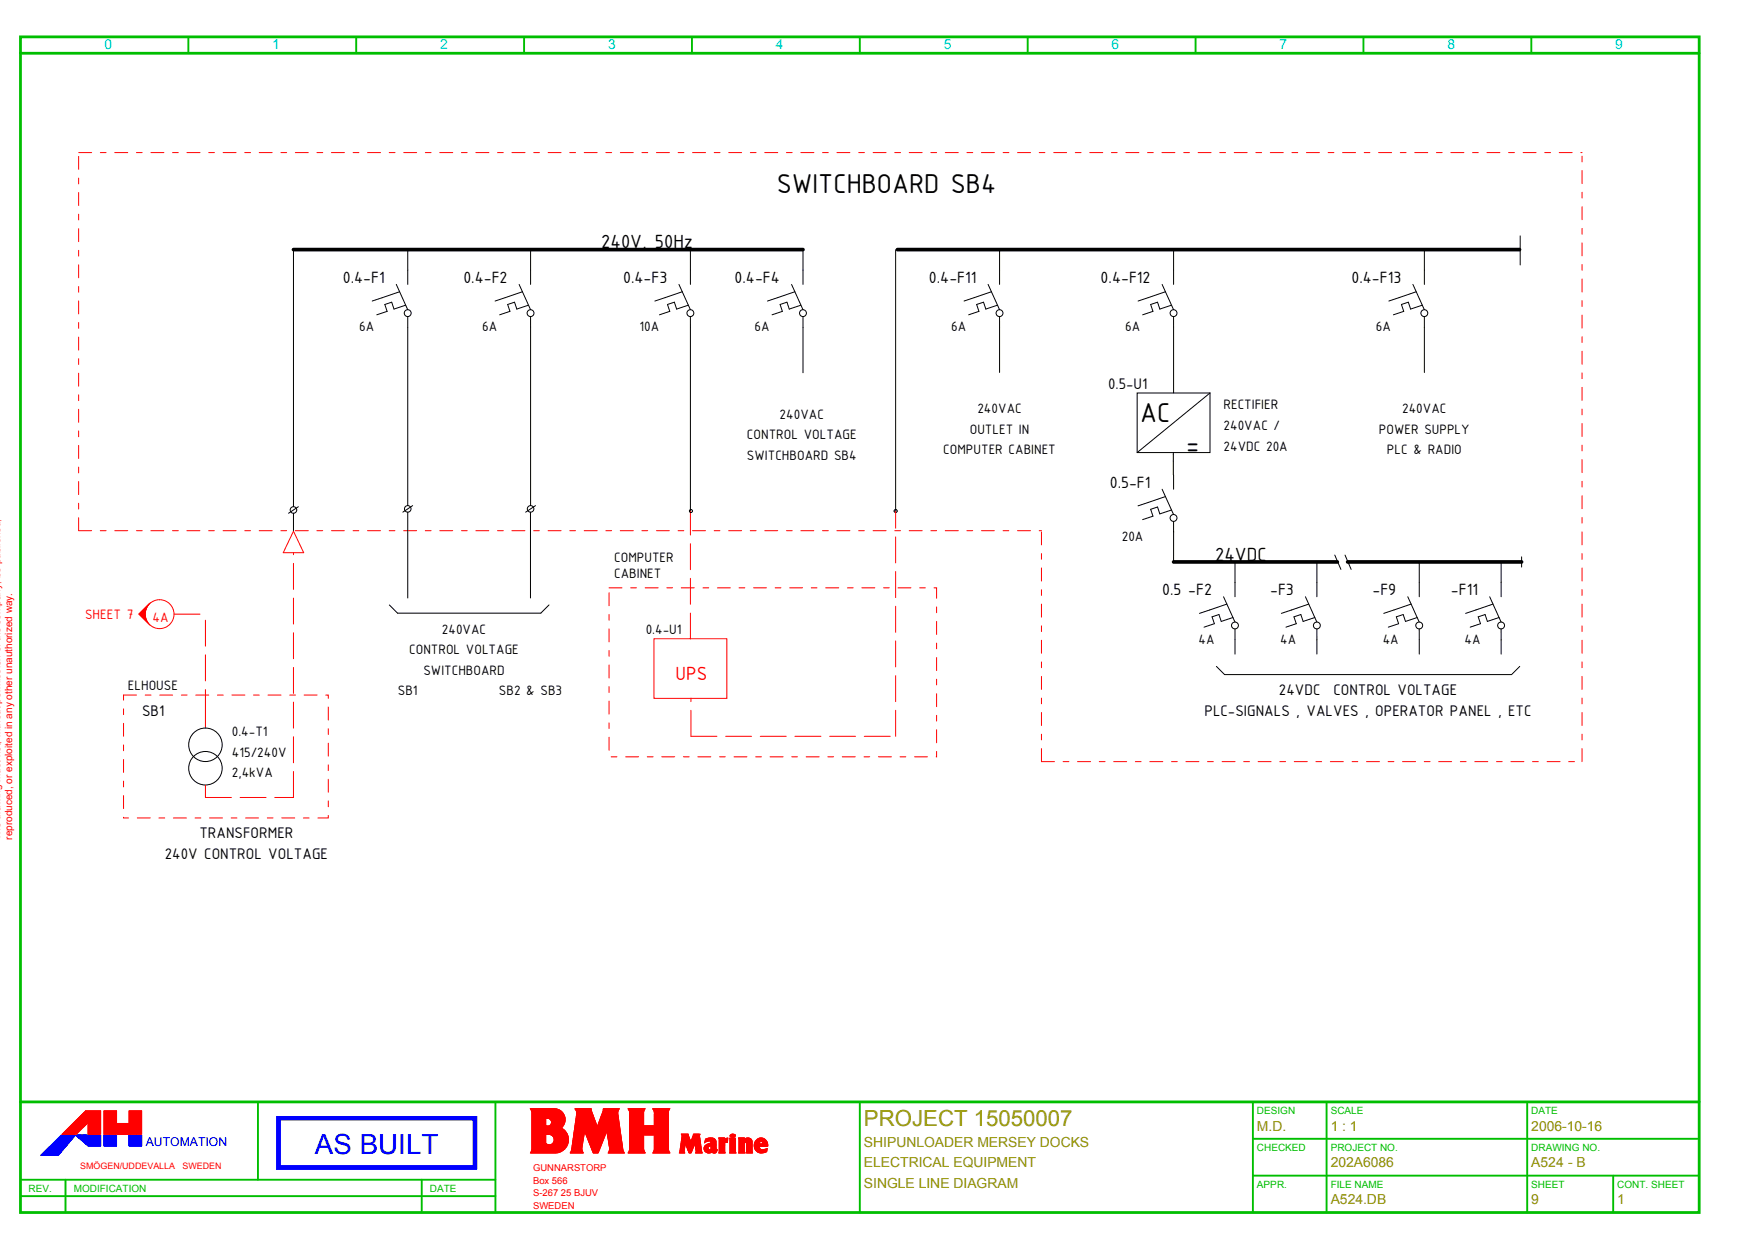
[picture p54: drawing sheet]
<svg xmlns="http://www.w3.org/2000/svg" width="426mm" height="301mm" viewBox="0 0 426 301" stroke-linecap="round" stroke-linejoin="round" font-family="sans-serif">
<defs><g id="words">
<g font-size="7.2">
<text x="189.7" y="47.2">SWITCHBOARD SB4</text>
<text x="278.5" y="103.1">AC</text>
<text x="289.7" y="110.8">=</text>
</g>
<text font-size="6.8" fill="#00f" x="76.9" y="281.8">AS BUILT</text>
<text font-size="5.4" fill="#969600" x="211" y="275">PROJECT 15050007</text>
<g font-size="5">
<text x="146.8" y="60.6">240V, 50Hz</text>
<text x="296.8" y="136.9">24VDC</text>
</g>
<text font-size="5" fill="#f00" x="165" y="166">UPS</text>
<g font-size="4.3">
<text x="83.7" y="69">0.4‐F1</text>
<text x="113.2" y="69">0.4‐F2</text>
<text x="152.2" y="69">0.4‐F3</text>
<text x="179.4" y="69">0.4‐F4</text>
<text x="226.9" y="69">0.4‐F11</text>
<text x="268.8" y="69">0.4‐F12</text>
<text x="330.1" y="69">0.4‐F13</text>
<text x="271" y="119">0.5‐F1</text>
<text x="283.8" y="145.3">0.5 ‐F2</text>
<text x="310.2" y="145.3">‐F3</text>
<text x="335.2" y="145.3">‐F9</text>
<text x="354.4" y="145.3">‐F11</text>
</g>
<g font-size="4">
<text x="270.6" y="95.1">0.5‐U1</text>
<text x="312.4" y="169.7">24VDC</text>
<text x="325.7" y="169.7">CONTROL VOLTAGE</text>
<text x="34.7" y="174.7">SB1</text>
<text x="294.2" y="174.7">PLC‐SIGNALS , VALVES , OPERATOR PANEL , ETC</text>
<text x="40.2" y="209.7">240V CONTROL VOLTAGE</text>
<text x="48.7" y="204.7">TRANSFORMER</text>
</g>
<g font-size="3.6">
<text x="87.7" y="80.8">6A</text>
<text x="117.7" y="80.8">6A</text>
<text x="156.2" y="80.7">10A</text>
<text x="184.3" y="80.8">6A</text>
<text x="232.3" y="80.8">6A</text>
<text x="274.8" y="80.8">6A</text>
<text x="336" y="80.8">6A</text>
<text x="238.7" y="100.9">240VAC</text>
<text x="298.8" y="99.8">RECTIFIER</text>
<text x="342.5" y="100.9">240VAC</text>
<text x="182.4" y="107.2">CONTROL VOLTAGE</text>
<text x="190.4" y="102.2">240VAC</text>
<text x="236.9" y="105.9">OUTLET IN</text>
<text x="298.8" y="104.9">240VAC /</text>
<text x="336.8" y="105.9">POWER SUPPLY</text>
<text x="182.4" y="112.2">SWITCHBOARD SB4</text>
<text x="230.4" y="110.9">COMPUTER CABINET</text>
<text x="298.8" y="110">24VDC 20A</text>
<text x="338.8" y="110.9">PLC &amp; RADIO</text>
<text x="150" y="137.3">COMPUTER</text>
<text x="274" y="132">20A</text>
<text x="150" y="141">CABINET</text>
<text x="107.9" y="154.7">240VAC</text>
<text x="157.7" y="154.7">0.4‐U1</text>
<text x="99.9" y="159.7">CONTROL VOLTAGE</text>
<text x="292.7" y="157.2">4A</text>
<text x="312.7" y="157.2">4A</text>
<text x="337.7" y="157.2">4A</text>
<text x="357.7" y="157.2">4A</text>
<text x="103.4" y="164.7">SWITCHBOARD</text>
<text x="31.3" y="168.5">ELHOUSE</text>
<text x="97.2" y="169.7">SB1</text>
<text x="121.8" y="169.7">SB2 &amp; SB3</text>
<text x="56.6" y="179.7">0.4‐T1</text>
<text x="56.6" y="184.7">415/240V</text>
<text x="56.6" y="189.7">2,4kVA</text>
</g>
<g font-size="3.6" fill="#f00">
<text x="20.8" y="151.1">SHEET 7</text>
<text x="37.2" y="151.8">4A</text>
</g>
<g font-size="3.4" fill="#00d2d2">
<text x="25.5" y="12">0</text>
<text x="66.5" y="12">1</text>
<text x="107.5" y="12">2</text>
<text x="148.5" y="12">3</text>
<text x="189.5" y="12">4</text>
<text x="230.5" y="12">5</text>
<text x="271.5" y="12">6</text>
<text x="312.5" y="12">7</text>
<text x="353.5" y="12">8</text>
<text x="394.5" y="12">9</text>
</g>
<g font-size="3.4" fill="#969600">
<text x="211" y="280">SHIPUNLOADER MERSEY DOCKS</text>
<text x="307" y="276">M.D.</text>
<text x="325" y="276">1 : 1</text>
<text x="374" y="276">2006­10­16</text>
<text x="211" y="285">ELECTRICAL EQUIPMENT</text>
<text x="325" y="285">202A6086</text>
<text x="374" y="285">A524 ­ B</text>
<text x="211" y="290">SINGLE LINE DIAGRAM</text>
<text x="325" y="294">A524.DB</text>
<text x="374" y="294">9</text>
<text x="395" y="294">1</text>
</g>
<text font-size="3" fill="#00f" x="35.6" y="279.7">AUTOMATION</text>
<g font-size="2.4" fill="#f00">
<text x="0" y="205" transform="rotate(-90 0 205)">The drawing must not, without permission of the company, be published,</text>
<text x="3" y="205" transform="rotate(-90 3 205)">reproduced, or exploited in any other unauthorized way.</text>
</g>
<g font-size="2.4" fill="#00be00">
<text x="307" y="272">DESIGN</text>
<text x="325" y="272">SCALE</text>
<text x="374" y="272">DATE</text>
<text x="307" y="281">CHECKED</text>
<text x="325" y="281">PROJECT NO.</text>
<text x="374" y="281">DRAWING NO.</text>
<text x="7" y="291">REV.</text>
<text x="18" y="291">MODIFICATION</text>
<text x="105" y="291">DATE</text>
<text x="307" y="290">APPR.</text>
<text x="325" y="290">FILE NAME</text>
<text x="374" y="290">SHEET</text>
<text x="395" y="290">CONT. SHEET</text>
</g>
<g font-size="2.3" fill="#f00">
<text x="130.2" y="286">GUNNARSTORP</text>
<text x="130.2" y="289">Box 566</text>
<text x="130.2" y="292.1">S­267 25 BJUV</text>
<text x="130.2" y="295.2">SWEDEN</text>
</g>
<g font-size="2.2" fill="#f00">
<text x="19.6" y="285.4">SMÖGEN/UDDEVALLA</text>
<text x="44.6" y="285.4">SWEDEN</text>
</g>
</g></defs>
<path d="M5 9h410v287h-410zM5 13h410M5 269h410" fill="none" stroke="#00be00" stroke-width=".68"/>
<g fill="none" stroke="#00be00" stroke-width=".46">
<path d="M46 9v4M87 9v4M128 9v4M169 9v4M210 9v4M251 9v4M292 9v4M333 9v4M374 9v4M63 269v19M121 269v27M210 269v27"/>
<path d="M306 269v27M306 278h109M324 269v27M373 269v27M5 288h116M5 292h116M16 288v8M103 288v8M306 287h109M394 287v9"/>
</g>
<g fill="none" stroke="#00f" stroke-width=".24">
<path d="M12.2 279.8l-2.2 2.2M15 277.1l-4.9 4.9M15.1 277.1l-4.9 4.9M15.2 277.1l-4.9 4.9M15.3 277.1l-4.9 4.9M15.4 277.1l-4.9 4.9M15.4 277.1l-4.8 4.9M15.5 277.1l-4.9 4.9M15.6 277.1l-4.9 4.9M15.7 277.1l-4.9 4.9M15.8 277.1l-4.9 4.9M15.9 277.1l-4.9 4.9"/>
<path d="M16 277.1l-4.9 4.9M16.1 277.1l-4.9 4.9M16.1 277.1l-4.8 4.9M16.2 277.1l-4.8 4.9M16.3 277.1l-4.9 4.9M16.4 279.5l-2.5 2.5M16.4 277.1l-4.9 4.9M16.5 277.1l-4.9 4.9M16.6 277.1l-4.9 4.9M16.7 277.1l-4.9 4.9M16.8 277.1l-4.9 4.9M16.9 277.1l-4.9 4.9"/>
<path d="M16.9 278.9l-3.1 3.1M16.9 277.1l-4.8 4.9M17 277.1l-4.9 4.9M17.1 277.1l-4.9 4.9M17.2 277.1l-4.9 4.9M17.3 277.1l-4.9 4.9M17.4 278.4l-3.7 3.6M17.4 277.1l-4.9 4.9M17.5 277.1l-4.9 4.9M17.6 277.1l-4.9 4.9M17.7 277.1l-4.9 4.9M17.7 277.1l-4.8 4.9"/>
<path d="M17.8 277.1l-4.9 4.9M17.9 277.8l-4.2 4.2M17.9 277.1l-4.9 4.9M18 277.1l-4.9 4.9M18.1 277.1l-4.9 4.9M18.2 277.1l-4.9 4.9M18.3 277.1l-4.9 4.9M18.3 277.2l-4.7 4.8M18.4 277.1l-4.9 4.9M18.4 277.1l-4.1 4.9M18.4 277.1l3.1 2.7h3.1v-2.7M18.4 277.1h.1"/>
<path d="M18.5 277.1v.1M18.6 277.1l-.1 .1M18.7 277.1l-.1 .1M18.8 277.1l-.2 .2M18.9 277.1l-.2 .2M19 277.1l-.3 .3 .4-.3M19.2 277.1l-.4 .3M19.2 277.1l-.3 .4M19.3 277.1l-.4 .4M19.4 277.1l-.4 .5M19.5 277.1l-.5 .5M19.6 277.1l-.5 .6"/>
<path d="M19.7 277.1l-.6 .6M19.8 277.1l-.6 .6 .7-.6M19.9 277.1l-.7 .7M20 277.1l-.7 .8M20.1 277.1l-.8 .8M20.2 277.1l-.8 .8M20.3 277.1l-.9 .9M20.4 277.1l-.9 .9M20.5 277.1l-1 1M20.6 277.1l-1 1M20.7 277.1l-1.1 1M20.7 277.1l-1 1.1"/>
<path d="M20.8 277.1l-1.1 1.1M20.9 277.1l-1.1 1.2M21 277.1l-1.2 1.2M21.1 277.1l-1.2 1.2M21.2 277.1l-1.3 1.3M21.3 277.1l-1.3 1.3M21.4 277.1l-1.4 1.4M21.5 277.1l-1.4 1.4M21.6 277.1l-1.4 1.5M21.7 277.1l-1.5 1.5M21.8 277.1l-1.5 1.6M21.9 277.1l-1.6 1.6"/>
<path d="M22 277.1l-1.7 1.7M22.1 277.1l-1.7 1.7M22.2 277.1l-1.8 1.7M22.2 277.1l-1.7 1.8M22.3 277.1l-1.8 1.8M22.4 277.1l-1.8 1.9M22.5 277.1l-1.9 1.9M22.6 277.1l-1.9 1.9M22.7 277.1l-2 2M22.8 277.1l-2 2M22.9 277.1l-2.1 2.1M23 277.1l-2.1 2.1"/>
<path d="M23.1 277.1l-2.1 2.2M23.2 277.1l-2.2 2.2M23.3 277.1l-2.2 2.3M23.4 277.1l-2.3 2.3M23.5 277.1l-2.3 2.3 2.4-2.3M23.7 277.1l-2.4 2.4M23.7 277.1l-2.4 2.5M23.8 277.1l-2.5 2.5M23.9 277.1l-2.5 2.5M24 277.1l-2.6 2.6M24.1 277.1l-2.6 2.6M24.2 277.1l-2.6 2.7"/>
<path d="M24.3 277.1l-2.7 2.7M24.4 277.1l-2.7 2.7M24.5 277.1l-2.7 2.7M24.5 277.1l-2.6 2.7M24.6 277.1h-9.7l-4.9 4.9M24.6 277.2l-2.6 2.6M24.6 277.3l-2.5 2.5M24.6 277.3l-2.4 2.5M24.6 277.4l-2.3 2.4M24.6 277.5l-2.2 2.3M24.6 277.6l-2.2 2.2M24.6 277.7l-2.1 2.1"/>
<path d="M24.6 277.8l-2 2M24.6 277.9l-1.9 1.9M24.6 278l-1.8 1.8M24.6 278l-1.7 1.8M24.6 278.1l-1.6 1.7M24.6 278.2l-1.5 1.6M24.6 278.3l-1.5 1.5M24.6 278.4l-1.4 1.4M24.6 278.5l-1.3 1.3M24.6 278.6l-1.2 1.2M24.6 278.7l-1.1 1.1M24.6 278.8l-1 1"/>
<path d="M24.6 278.8l-.9 1M24.6 278.9l-.8 .9M24.6 279l-.7 .8M24.6 279.1l-.7 .7M24.6 279.2l-.6 .6M24.6 279.3l-.5 .5M24.6 279.4l-.4 .4M24.6 279.5l-.3 .3M24.6 279.5l-.2 .3M24.6 279.6l-.1 .2M24.6 279.7v.1M25.4 277.1h3.1"/>
<path d="M25.4 277.1v2.7h3.1M25.4 277.1h.1M25.5 277.1l-.1 .1M25.6 277.1l-.2 .2M25.7 277.1l-.3 .3M25.8 277.1l-.4 .4M25.9 277.1l-.5 .5M26 277.1l-.6 .6M26 277.1l-.6 .7M26.1 277.1l-.7 .7M26.2 277.1l-.8 .8M26.3 277.1l-.9 .9"/>
<path d="M26.4 277.1l-1 1M26.5 277.1l-1.1 1.1M26.6 277.1l-1.2 1.2M26.7 277.1l-1.3 1.3M26.8 277.1l-1.4 1.4M26.8 277.1l-1.4 1.5M26.9 277.1l-1.5 1.5M27 277.1l-1.6 1.6M27.1 277.1l-1.7 1.7M27.2 277.1l-1.8 1.8M27.3 277.1l-1.9 1.9M27.4 277.1l-2 2"/>
<path d="M27.5 277.1l-2.1 2.1M27.6 277.1l-2.2 2.2M27.6 277.1l-2.2 2.3M27.7 277.1l-2.3 2.3M27.8 277.1l-2.4 2.4M27.9 277.1l-2.5 2.5M28 277.1l-2.6 2.6M28.1 277.1l-2.7 2.7M28.2 277.1l-2.7 2.7M28.3 277.1l-2.7 2.7M28.3 277.1l-2.6 2.7M28.4 277.1l-2.6 2.7"/>
<path d="M28.5 277.2l-2.6 2.6M28.5 277.3l-2.5 2.5M28.5 277.3l-2.4 2.5M28.5 277.4l-2.3 2.4M28.5 277.5l-2.3 2.3M28.5 277.6l-2.2 2.2M28.5 277.7l-2.1 2.1M28.5 277.8l-2 2M28.5 277.9l-1.9 1.9M28.5 278l-1.8 1.8M28.5 278.1l-1.7 1.7M28.5 278.1l-1.6 1.7"/>
<path d="M28.5 278.2l-1.6 1.6M28.5 278.3l-1.5 1.5M28.5 278.4l-1.4 1.4M28.5 278.5l-1.3 1.3M28.5 278.6l-1.2 1.2M28.5 278.7l-1.1 1.1M28.5 278.8l-1 1M28.5 278.8l-.9 1M28.5 278.9l-.8 .9M28.5 279l-.8 .8M28.5 279.1l-.7 .7M28.5 279.2l-.6 .6"/>
<path d="M28.5 279.3l-.5 .5M28.5 279.4l-.4 .4M28.5 279.5l-.3 .3M28.5 279.6l-.2 .2M28.5 279.6l-.1 .2M28.5 279.7v.1M28.5 277.1v2.7M31.5 277.1h3.1v2.7h-3.1zM31.6 277.1l-.1 .1M31.7 277.1l-.2 .2M31.8 277.1l-.3 .3M31.9 277.1l-.4 .4"/>
<path d="M32 277.1l-.5 .5M32.1 277.1l-.6 .5M32.1 277.1l-.6 .6M32.2 277.1l-.7 .7M32.3 277.1l-.8 .8M32.4 277.1l-.9 .9M32.5 277.1l-1 1M32.6 277.1l-1.1 1.1M32.7 277.1l-1.2 1.2M32.8 277.1l-1.3 1.2M32.9 277.1l-1.4 1.3M32.9 277.1l-1.4 1.4"/>
<path d="M33 277.1l-1.5 1.5M33.1 277.1l-1.6 1.6M33.2 277.1l-1.7 1.7M33.3 277.1l-1.8 1.8M33.4 277.1l-1.9 1.9M33.5 277.1l-2 2M33.6 277.1l-2.1 2M33.6 277.1l-2.1 2.1M33.7 277.1l-2.2 2.2M33.8 277.1l-2.3 2.3M33.9 277.1l-2.4 2.4M34 277.1l-2.5 2.5"/>
<path d="M34.1 277.1l-2.6 2.6M34.2 277.1l-2.7 2.7M34.3 277.1l-2.7 2.7M34.4 277.1l-2.7 2.7M34.4 277.1l-2.6 2.7M34.5 277.1l-2.6 2.7M34.6 277.1l-2.6 2.7M34.6 277.2l-2.5 2.6M34.6 277.3l-2.4 2.5M34.6 277.4l-2.3 2.4M34.6 277.5l-2.3 2.3M34.6 277.6l-2.2 2.2"/>
<path d="M34.6 277.7l-2.1 2.1M34.6 277.8l-2 2M34.6 277.8l-1.9 2M34.6 277.9l-1.8 1.9M34.6 278l-1.7 1.8M34.6 278.1l-1.6 1.7M34.6 278.2l-1.6 1.6M34.6 278.3l-1.5 1.5M34.6 278.4l-1.4 1.4M34.6 278.5l-1.3 1.3M34.6 278.6l-1.2 1.2M34.6 278.6l-1.1 1.2"/>
<path d="M34.6 278.7l-1 1.1M34.6 278.8l-.9 1M34.6 278.9l-.8 .9M34.6 279l-.8 .8M34.6 279.1l-.7 .7M34.6 279.2l-.6 .6M34.6 279.3l-.5 .5M34.6 279.3l-.4 .5M34.6 279.4l-.3 .4M34.6 279.5l-.2 .3M34.6 279.6l-.1 .2M34.6 279.7l-.1 .1"/>
<path d="M10 282h4.3M14.5 281.8l-.2 .2M15 281.2l-.8 .8M15.4 280.6l-1.3 1.4M15.9 280.1l-1.9 1.9"/>
</g>
<g fill="none" stroke="#f00" stroke-width=".24">
<path d="M71.7 129.7l2.5 5.2h-5zM34 149.8l2.1 2.1M34.1 149.8l1.8 1.9M34.1 149.7l1.7 1.8M34.2 149.7l1.6 1.6M34.2 149.6l1.5 1.5M34.3 149.6l1.3 1.4M34.3 149.5l1.3 1.4M34.5 149.4l1 1.1M34.5 149.3l1 1.1M34.6 149.3l.9 1M34.6 149.2l.9 .9"/>
<path d="M34.7 149.2l.8 .8M34.7 149.1l.8 .8M34.8 149.1l.7 .7M34.8 149l.7 .7M34.9 149l.6 .7M35 148.8l.5 .6M35 148.8l.5 .5M35.1 148.7l.5 .5M35.3 148.6l.3 .4M35.3 148.6l.3 .3M35.3 148.5l.4 .3M35.4 148.4l.3 .3"/>
<path d="M35.5 149.5l-.6-.6 .6 .7M35.6 148.3l.2 .2M35.6 150.6l-1.2-1.2 1.2 1.3M35.6 149l-.4-.3 .4 .4M35.6 148.3l.2 .1M35.6 148.2l.2 .2M35.7 148.6l-.2-.2 .2 .3M35.8 148.1l.1 .1M35.8 148l.2 .1M35.9 148.2h-.2l.2 .1M35.9 148h.1M35.9 147.9l.1 .1"/>
<path d="M36.1 147.8h.1M36.1 147.9h.1M36.1 147.7h.1M36.2 147.7h.1M36.3 147.6h.1M36.3 147.5h.1M36.4 147.5h.1M36.4 147.4h.1M36.5 147.4h.1M36.5 147.3h.1M36.7 147.1l-2.8 2.8 2.7 2.7M159.7 155.9h17.8v14.6h-17.8z"/>
<path d="M50.2 174.7v3M50.2 191.6v3.1M15.1 276.9l5.8-5.7h3.7v5.7h-3.1v-2.8l-2.9 2.8zM20.9 271.2l-5.7 5.7M21 271.2l-5.7 5.7M21.1 271.2l-5.7 5.7M21.2 271.2l-5.7 5.7M21.3 271.2l-5.7 5.7M21.4 271.2l-5.8 5.7M21.5 271.2l-5.8 5.7M21.5 271.2l-5.7 5.7M21.6 271.2l-5.7 5.7"/>
<path d="M21.7 271.2l-5.7 5.7M21.8 271.2l-5.7 5.7M21.9 271.2l-5.7 5.7M22 271.2l-5.7 5.7M22.1 271.2l-5.7 5.7M22.2 271.2l-5.8 5.7M22.3 271.2l-5.8 5.7M22.3 271.2l-5.7 5.7M22.4 271.2l-5.7 5.7M22.5 271.2l-5.7 5.7M22.6 271.2l-5.7 5.7M22.7 271.2l-5.7 5.7"/>
<path d="M22.8 271.2l-5.7 5.7M22.9 271.2l-5.8 5.7M23 271.2l-5.8 5.7M23 271.2l-5.7 5.7M23.1 271.2l-5.7 5.7M23.2 271.2l-5.7 5.7M23.3 271.2l-5.7 5.7M23.4 271.2l-5.7 5.7M23.5 271.2l-5.7 5.7M23.6 271.2l-5.7 5.7M23.7 271.2l-5.8 5.7M23.8 271.2l-5.8 5.7"/>
<path d="M23.8 271.2l-5.7 5.7M23.9 271.2l-5.7 5.7M24 271.2l-5.7 5.7M24.1 271.2l-5.7 5.7M24.2 271.2l-5.7 5.7M24.3 271.2l-5.7 5.7M24.4 271.2l-4 4M24.5 271.2l-3 2.9M24.5 271.2l-3 3M24.6 271.2l-3.1 3.1M24.6 271.3l-3.1 3.1M24.6 271.4l-3.1 3.1"/>
<path d="M24.6 271.5l-3.1 3.1M24.6 271.6l-3.1 3.1M24.6 271.7l-3.1 3M24.6 271.8l-3.1 3M24.6 271.9l-3.1 3M24.6 271.9l-3.1 3.1M24.6 272l-3.1 3.1M24.6 272.1l-3.1 3.1M24.6 272.2l-3.1 3.1M24.6 272.3l-3.1 3.1M24.6 272.4l-3.1 3.1M24.6 272.5l-3.1 3"/>
<path d="M24.6 272.6l-3.1 3M24.6 272.7l-3.1 3M24.6 272.7l-3.1 3.1M24.6 272.8l-3.1 3.1M24.6 272.9l-3.1 3.1M24.6 273l-3.1 3.1M24.6 273.1l-3.1 3.1M24.6 273.2l-3.1 3.1M24.6 273.3l-3.1 3M24.6 273.4l-3.1 3M24.6 273.5l-3.1 3M24.6 273.5l-3.1 3.1"/>
<path d="M24.6 273.6l-3.1 3.1M24.6 273.7l-3.1 3.1M24.6 273.8l-3.1 3.1M24.6 273.9l-3 3M24.6 274l-2.9 2.9M24.6 274.1l-2.9 2.8M24.6 274.2l-2.8 2.7M24.6 274.2l-2.7 2.7M24.6 274.3l-2.6 2.6M24.6 274.4l-2.5 2.5M24.6 274.5l-2.4 2.4M24.6 274.6l-2.3 2.3"/>
<path d="M24.6 274.7l-2.2 2.2M24.6 274.8l-2.1 2.1M24.6 274.9l-2.1 2M24.6 275l-2 1.9M24.6 275l-1.9 1.9M24.6 275.1l-1.8 1.8M24.6 275.2l-1.7 1.7M24.6 275.3l-1.6 1.6M24.6 275.4l-1.5 1.5M24.6 275.5l-1.4 1.4M24.6 275.6l-1.4 1.3M24.6 275.7l-1.3 1.2"/>
<path d="M24.6 275.7l-1.2 1.2M24.6 275.8l-1.1 1.1M24.6 275.9l-1 1M24.6 276l-.9 .9M24.6 276.1l-.8 .8M24.6 276.2l-.7 .7M24.6 276.3l-.6 .6M24.6 276.4l-.6 .5M24.6 276.5l-.5 .4M24.6 276.5l-.4 .4M24.6 276.6l-.3 .3M24.6 276.7l-.2 .2"/>
<path d="M24.6 276.8l-.1 .1M24.6 276.9h.1M25.4 276.9h9.2M25.4 271.2h3.1M25.4 271.2v5.7M25.4 271.2h.1M25.5 271.2l-.1 .1M25.6 271.2l-.2 .2M25.7 271.2l-.3 .3M25.8 271.2l-.4 .4M25.9 271.2l-.5 .5M26 271.2l-.6 .5"/>
<path d="M26 271.2l-.6 .6M26.1 271.2l-.7 .7M26.2 271.2l-.8 .8M26.3 271.2l-.9 .9M26.4 271.2l-1 1M26.5 271.2l-1.1 1.1M26.6 271.2l-1.2 1.2M26.7 271.2l-1.3 1.3M26.8 271.2l-1.4 1.3M26.8 271.2l-1.4 1.4M26.9 271.2l-1.5 1.5M27 271.2l-1.6 1.6"/>
<path d="M27.1 271.2l-1.7 1.7M27.2 271.2l-1.8 1.8M27.3 271.2l-1.9 1.9M27.4 271.2l-2 2M27.5 271.2l-2.1 2.1M27.6 271.2l-2.2 2.2M27.7 271.2l-2.3 2.3M27.8 271.2l-2.4 2.4M27.9 271.2l-2.5 2.5M28 271.2l-2.6 2.6M28.1 271.2l-2.7 2.7M28.2 271.2l-2.8 2.8"/>
<path d="M28.3 271.2l-2.9 2.8M28.3 271.2l-2.9 2.9M28.4 271.2l-3 3M28.5 271.2l-3.1 3.1M28.5 271.3l-3.1 3.1M28.5 271.4l-3.1 3.1M28.5 271.5l-3.1 3.1M28.5 271.6l-3.1 3.1M28.5 271.8l-3.1 3M28.5 271.9l-3.1 3M28.5 272l-3.1 3M28.5 272l-3.1 3.1"/>
<path d="M28.5 272.1l-3.1 3.1M28.5 272.2l-3.1 3.1M28.5 272.3l-3.1 3.1M28.5 272.4l-3.1 3.1M28.5 272.5l-3.1 3M28.5 272.6l-3.1 3M28.5 272.7l-3.1 3M28.5 272.7l-3.1 3.1M28.5 272.8l-3.1 3.1M28.5 272.9l-3.1 3.1M28.5 273l-3.1 3.1M28.5 271.7l-3.1 3.1"/>
<path d="M28.5 273.1l-3.1 3.1M28.5 273.2l-3.1 3.1M28.5 273.3l-3.1 3M28.5 273.4l-3.1 3M28.5 273.5l-3.1 3M28.5 273.5l-3.1 3.1M28.5 273.6l-3.1 3.1M28.5 273.7l-3.1 3.1M28.5 273.8l-3.1 3.1M28.5 273.9l-3 3M28.5 274l-3 2.9M28.5 274.1l-2.9 2.8"/>
<path d="M28.5 274.2l-2.8 2.7M28.5 274.3l-2.7 2.6M28.5 271.2v3.1M28.5 274.3l-2.6 2.6M28.6 274.3l-2.6 2.6M28.7 274.3l-2.6 2.6M28.8 274.3l-2.6 2.6M28.9 274.3l-2.6 2.6M29 274.3l-2.7 2.6M29.1 274.3l-2.7 2.6M29.2 274.3l-2.7 2.6M29.3 274.3l-2.7 2.6"/>
<path d="M29.3 274.3l-2.6 2.6M29.4 274.3l-2.6 2.6M29.5 274.3l-2.6 2.6M29.6 274.3l-2.6 2.6M29.7 274.3l-2.7 2.6M29.8 274.3l-2.7 2.6M29.9 274.3l-2.7 2.6M30 274.3l-2.7 2.6M30 274.3l-2.6 2.6M30.1 274.3l-2.6 2.6M30.2 274.3l-2.6 2.6M30.3 274.3l-2.6 2.6"/>
<path d="M30.4 274.3l-2.6 2.6M30.5 274.3l-2.7 2.6M30.6 274.3l-2.7 2.6M30.7 274.3l-2.7 2.6M30.8 274.3l-2.7 2.6M30.8 274.3l-2.6 2.6M30.9 274.3l-2.6 2.6M31 274.3l-2.6 2.6M31.1 274.3l-2.6 2.6M31.2 274.3l-2.7 2.6M31.3 274.3l-2.7 2.6M31.4 274.3l-2.7 2.6"/>
<path d="M31.5 274.3l-2.7 2.6M31.6 271.2l-.1 .1M31.7 271.2l-.2 .2M31.8 271.2l-.3 .3M31.9 271.2l-.4 .3M32 271.2l-.5 .4M32.1 271.2l-.6 .5M32.1 271.2l-.6 .6M32.2 271.2l-.7 .7M32.3 271.2l-.8 .8M32.4 271.2l-.9 .9M32.5 271.2l-1 1"/>
<path d="M32.6 271.2l-1.1 1M32.7 271.2l-1.2 1.1M32.8 271.2l-1.3 1.2M32.8 271.2l-1.3 1.3M32.9 271.2l-1.4 1.4M33 271.2l-1.5 1.5M33.1 271.2l-1.6 1.6M33.2 271.2l-1.7 1.7M33.3 271.2l-1.8 1.8M33.4 271.2l-1.9 1.8M33.5 271.2l-2 1.9M33.6 271.2l-2.1 2"/>
<path d="M33.6 271.2l-2.1 2.1M33.7 271.2l-2.2 2.2M33.8 271.2l-2.3 2.3M33.9 271.2l-2.4 2.4M34 271.2l-2.5 2.5M34.1 271.2l-2.6 2.5M34.2 271.2l-2.7 2.6M34.3 271.2l-2.8 2.7M34.4 271.2l-2.9 2.8M34.4 271.2l-2.9 2.9M34.5 271.2l-3 3M34.6 271.2h-3.1v3.1h-3"/>
<path d="M34.6 271.2l-5.7 5.7M34.6 271.3l-5.6 5.6M34.6 271.4l-5.5 5.5M34.6 271.5l-5.4 5.4M34.6 271.6l-5.3 5.3M34.6 271.7l-5.3 5.2M34.6 271.7l-5.2 5.2M34.6 271.8l-5.1 5.1M34.6 271.9l-5 5M34.6 272l-4.9 4.9M34.6 272.1l-4.8 4.8M34.6 272.2l-4.7 4.7"/>
<path d="M34.6 272.3l-4.6 4.6M34.6 272.4l-4.5 4.5M34.6 272.5l-4.5 4.4M34.6 272.5l-4.4 4.4M34.6 272.6l-4.3 4.3M34.6 272.7l-4.2 4.2M34.6 272.8l-4.1 4.1M34.6 272.9l-4 4M34.6 273l-3.9 3.9M34.6 273.1l-3.8 3.8M34.6 273.2l-3.8 3.7M34.6 273.2l-3.7 3.7"/>
<path d="M34.6 273.3l-3.6 3.6M34.6 273.4l-3.5 3.5M34.6 273.5l-3.4 3.4M34.6 273.6l-3.3 3.3M34.6 273.7l-3.2 3.2M34.6 273.8l-3.1 3.1M34.6 273.9l-3 3M34.6 274l-3 2.9M34.6 274l-2.9 2.9M34.6 274.1l-2.8 2.8M34.6 274.2l-2.7 2.7M34.6 274.3l-2.6 2.6"/>
<path d="M34.6 274.4l-2.5 2.5M34.6 274.5l-2.4 2.4M34.6 274.6l-2.3 2.3M34.6 274.7l-2.2 2.2M34.6 274.8l-2.1 2.1M34.6 274.9l-2 2M34.6 275l-1.9 1.9M34.6 275.1l-1.8 1.8M34.6 275.2l-1.7 1.7M34.6 275.3l-1.6 1.6M34.6 275.4l-1.5 1.5M34.6 275.5l-1.5 1.4"/>
<path d="M34.6 275.5l-1.4 1.4M34.6 275.6l-1.3 1.3M34.6 275.7l-1.2 1.2M34.6 275.8l-1.1 1.1M34.6 275.9l-1 1M34.6 276l-.9 .9M34.6 276.1l-.8 .8M34.6 276.2l-.7 .7M34.6 276.3l-.7 .6M34.6 276.3l-.6 .6M34.6 276.4l-.5 .5M34.6 276.5l-.4 .4"/>
<path d="M34.6 276.6l-.3 .3M34.6 276.7l-.2 .2M34.6 276.8l-.1 .1M34.6 276.9h.1M34.6 271.2v5.7M129.5 270.6h.1M129.7 270.6h-.1M129.8 270.6l-.2 .2M129.9 279.2l7.5-7.6-7.5 7.7M129.9 280l7.8-7.9-7.8 7.9M129.9 278.4l3.5-3.6-3.5 3.7M129.9 270.6l-.2 .3 .3-.3"/>
<path d="M130.1 270.6l-.4 .4M130.2 270.6l-.4 .5M130.3 270.6l-.5 .6M130.4 270.6l-.6 .6M130.5 270.6l-.7 .7M130.6 270.6l-.8 .7M130.6 270.6l-.7 .8M130.8 270.6l-.9 .9M130.8 270.6l-.9 1M130.9 270.6l-1 1.1M131 270.6l-1.1 1.1M131.1 270.6l-1.2 1.3"/>
<path d="M131.2 270.6l-1.3 1.4M131.3 270.6l-1.4 1.4M131.3 270.6l-1.4 1.5M131.4 270.6l-1.5 1.6M131.6 270.6l-1.7 1.7M131.6 270.6l-1.7 1.8M131.7 270.6l-1.8 1.9M131.8 270.6l-1.9 1.9M131.8 270.6l-1.9 2M132 270.6l-2.1 2.1M132.1 270.6l-2.2 2.2M132.1 270.6l-2.2 2.3"/>
<path d="M132.2 270.6l-2.3 2.4M132.3 270.6l-2.4 2.4M132.4 270.6l-2.5 2.6M132.5 270.6l-2.6 2.6M132.6 270.6l-2.7 2.7M132.6 270.6l-2.7 2.8M132.7 270.6l-2.8 2.9M132.8 270.6l-2.9 3M132.9 270.6l-3 3.1M133 270.6l-3.1 3.1M133.1 270.6l-3.2 3.2M133.1 270.6l-3.2 3.3"/>
<path d="M133.3 270.6l-3.4 3.4M133.3 278.5l-3 3M133.3 278.6l-2.9 2.9M133.3 278.7l-2.8 2.8M133.3 279l-2.5 2.5M133.3 278.2l-3.3 3.3M133.3 278.3l-3.2 3.2M133.3 278.4l-3.1 3.1M133.3 278.8l-2.7 2.7M133.3 278.9l-2.6 2.6M133.3 277.6l-3.8 3.9M133.3 277.8l-3.7 3.7"/>
<path d="M133.3 277.9l-3.6 3.6M133.3 277.5l-3.6 3.6M133.3 277.4l-3.5 3.5M133.3 277.4l-3.5 3.4M133.3 277.1l-3.4 3.5M133.3 278.1l-3.4 3.4M133.3 277.1l-3.4 3.4M133.3 273.2l-3.4 3.4M133.3 273.3l-3.4 3.4M133.3 273.4l-3.4 3.4M133.3 273.5l-3.4 3.5M133.3 273.6l-3.4 3.4"/>
<path d="M133.3 273.7l-3.4 3.4M133.3 273.8l-3.4 3.4M133.3 273.8l-3.4 3.5M133.3 274l-3.4 3.4M133.3 274.1l-3.4 3.4M133.3 274.2l-3.4 3.4M133.3 274.3l-3.4 3.5M133.3 274.4l-3.4 3.4M133.3 274.5l-3.4 3.4M133.3 274.6l-3.4 3.4M133.3 274.7l-3.4 3.5M133.3 277.6l-3.6 3.6"/>
<path d="M133.3 278l-3.5 3.5M133.3 277.2l-3.5 3.5M133.3 279.1l-2.4 2.4M133.3 274.8l-3.4 3.5M133.3 270.6l-3.4 3.5M133.4 279.1l-2.4 2.4M133.4 274.8l-3.5 3.5M133.4 270.6l-3.5 3.6M133.4 279.2l-2.3 2.3M133.5 279.2l-2.3 2.3M133.5 270.6l-3.6 3.6M133.5 279.3l-2.2 2.2"/>
<path d="M133.6 279.3l-2.2 2.2M133.6 274.9l-3.7 3.7M133.6 270.6l-3.7 3.8M133.7 274.9l-3.8 3.8M133.7 270.6l-3.8 3.9M133.7 279.4l-2.2 2.1M133.8 274.9l-3.9 3.9M133.8 279.4l-2.1 2.1M133.8 270.6l-3.9 3.9M133.8 270.6l-3.9 4M133.9 274.9l-4 4M133.9 270.6l-4 4.1"/>
<path d="M134.1 279.5l-2.2 2M134.1 270.6l-4.2 4.2M134.1 274.8l-4.2 4.2M134.1 279.5l-2 2M134.1 270.6l-4.2 4.3M134.2 279.5l-2 2M134.2 270.6l-4.3 4.4M134.3 279.4l-2.1 2.1M134.3 270.6l-4.4 4.4M134.3 274.7l-4.4 4.4M134.4 270.6l-4.5 4.5M134.4 279.4l-2.1 2.1"/>
<path d="M134.5 270.6l-4.6 4.6M134.6 279.4l-2.2 2.1M134.6 270.6l-4.7 4.7M134.6 273.6l2.4-2.4-2.4 2.5M134.6 270.6l-4.7 4.8M134.7 279.3l-2.2 2.2M134.7 270.6l-4.8 4.9M134.8 270.6l-4.9 4.9M134.9 270.6l-5 5.1M135 270.6l-5.1 5.1M135.1 270.6l-5.2 5.2M135.1 278.9l2.9-2.9-5.4 5.5"/>
<path d="M135.1 270.6l-5.2 5.3M135.2 270.6l-5.3 5.4M135.3 277.8l2.2-2.2-2.2 2.3M135.4 270.6l-5.5 5.5M135.4 270.6l-5.5 5.6M135.5 270.6l-5.6 5.6M135.6 270.6l-5.7 5.7M135.6 270.7l-5.7 5.7M135.8 270.7l-5.9 5.8M135.8 270.7l-2.3 2.3M135.9 270.7l-2.4 2.3M135.9 270.7l-2.3 2.3"/>
<path d="M136 270.7l-2.3 2.3M136.1 270.7l-2.3 2.3M136.2 270.8l-2.3 2.2M136.3 270.8l-2.3 2.3M136.4 270.8l-2.3 2.3M136.4 270.9l-2.2 2.2M136.5 270.9l-2.3 2.2M136.5 270.9l-2.2 2.3 2.3-2.3M136.7 271l-2.4 2.2M136.7 271l-2.3 2.3M136.8 271.1l-2.3 2.3M136.9 271.1l-2.3 2.4"/>
<path d="M137 271.2l-2.4 2.4M137.1 271.3l-2.5 2.4M137.2 271.3l-2.5 2.5M137.2 271.4l-2.5 2.5M137.2 275.4l-2.1 2.1M137.2 271.4l-2.5 2.6M137.3 275.5l-2.1 2.1M137.3 271.4l-2.6 2.6M137.3 271.5l-2.6 2.6M137.3 271.5l-2.7 2.8M137.4 275.5l-2.2 2.2M137.4 275.1l-2.3 2.3"/>
<path d="M137.4 271.6l-2.9 2.9M137.5 271.7l-7.6 7.6M137.5 271.8l-7.6 7.7M137.6 275.7l-2.3 2.2M137.6 271.8l-7.7 7.7M137.6 275.7l-2.3 2.3M137.6 274.8l-2.6 2.6M137.6 271.9l-7.7 7.7M137.6 271.9l-7.7 7.8M137.7 272l-7.8 7.8M137.7 274.6l-2.7 2.8M137.7 275.8l-2.4 2.4"/>
<path d="M137.7 272.1l-7.8 7.8M137.8 275.8l-2.5 2.5M137.8 275.9l-2.5 2.4M137.8 272.2l-7.9 7.9M137.8 272.3l-7.9 8M137.8 275.9l-2.5 2.5M137.8 274.4l-2.9 2.9M137.9 275.9l-2.6 2.6M137.9 274.3l-3 3M137.9 272.5l-4.5 4.5M137.9 272.5l-4.4 4.5M137.9 274.2l-3 3"/>
<path d="M137.9 272.6l-4.4 4.4M137.9 276l-2.7 2.7M138 274.1l-3.2 3.1M138 272.7l-4.3 4.3M138 274l-3.2 3.2M138 272.8l-4.2 4.2M138 272.9l-4.1 4.1M138 272.9l-4 4.1M138 273.8l-3.3 3.3M138 273.7l-3.4 3.4M138 273l-3.9 4M138 273.6l-3.4 3.5"/>
<path d="M138 273.1l-3.8 3.9M138 273.5l-3.5 3.5M138 273.2l-3.8 3.8M138 276.1l-5.3 5.4M138 273.2l-3.7 3.8M138 273.3l-3.6 3.7M138.1 276.1l-5.4 5.4M138.1 276.2l-5.3 5.3M138.2 276.3l-5.1 5.2M138.3 276.4l-5.1 5.1M138.4 276.6l-4.9 4.9M138.4 279.9l-1.1 1.1"/>
<path d="M138.4 276.7l-4.8 4.8M138.5 276.7l-4.8 4.8M138.5 279.7l-1.4 1.4M138.5 276.8l-4.7 4.7M138.5 276.8l-4.6 4.7M138.6 276.9l-4.6 4.6M138.6 279.6l-1.6 1.6M138.6 277l-4.4 4.5M138.6 277.1l-4.4 4.4M138.7 277.1l-4.4 4.4M138.7 279.4l-2 1.9M138.7 277.2l-4.3 4.3"/>
<path d="M138.7 277.2l-4.2 4.3M138.7 279.2l-2.1 2.1M138.7 277.4l-4.1 4.1M138.7 279.1l-2.2 2.3M138.7 277.4l-4 4.1M138.8 277.5l-4.1 4M138.8 279l-2.4 2.4M138.8 277.5l-4 4M138.8 278.9l-2.5 2.5M138.8 277.6l-3.9 3.9M138.8 277.7l-3.8 3.8M138.8 278.8l-2.7 2.6"/>
<path d="M138.8 277.8l-3.7 3.7M138.8 278.7l-2.7 2.8M138.8 277.8l-3.6 3.7M138.8 277.9l-3.6 3.6M138.8 278.6l-2.8 2.9M138.8 278l-3.5 3.5M138.8 278.5l-2.9 3M138.9 278.1l-3.4 3.4M138.9 278.4l-3.2 3.1M138.9 278.2l-3.4 3.3M138.9 278.3l-3.2 3.2M138.9 278.2l-3.3 3.3"/>
<path d="M140.1 277.1l4.8-4.8-4.8 4.9M140.3 275.9l4.3-4.3-4.3 4.4M140.4 270.6v.1M140.5 270.6l-.1 .1M140.6 270.6l-.1 .1M140.7 270.6l-.2 .2M140.8 270.6l-.2 .3M140.9 270.6l-.3 .3M141 270.6l-.4 .4 .3-.4M141.1 270.6l-.4 .4M141.2 270.6l-.5 .5M141.3 270.6l-.6 .6 .7-.6"/>
<path d="M141.4 270.6l-.6 .7M141.5 270.6l-.7 .8M141.7 270.6l-.9 .9M141.8 270.6l-1 1M141.9 270.6l-1.1 1.1M142.1 270.6l-1.3 1.3M142.2 270.6l-1.4 1.4M142.2 280l-1.5 1.5M142.2 279.9l-1.6 1.6M142.2 279.8l-1.7 1.7M142.2 279.7l-1.7 1.8M142.2 270.6l-1.4 1.5"/>
<path d="M142.2 279.6l-1.9 1.9M142.3 279.5l-2 2M142.3 279.4l-2.1 2.1M142.3 279.3l-2.2 2.2M142.3 270.6l-1.5 1.5M142.3 279.2l-2.3 2.3M142.3 279.1l-2.4 2.4M142.3 279l-2.5 2.5M142.4 278.9l-2.6 2.6M142.4 278.8l-2.7 2.7M142.4 278.7l-2.8 2.8M142.4 278.5l-2.9 3"/>
<path d="M142.4 278.5l-3 3M142.4 270.6l-1.6 1.7M142.4 278.4l-3.1 3.1M142.5 278.3l-3.2 3.2M142.5 278.1l-3.2 3.3M142.5 278l-3 3.1M142.5 277.9l-3 3M142.5 270.6l-1.7 1.8M142.5 277.9l-2.9 2.9M142.5 277.8l-2.9 2.9M142.6 277.6l-3 3M142.6 277.5l-3 3"/>
<path d="M142.6 270.6l-1.9 1.9M142.6 277.4l-3 3M142.6 277.3l-3 3M142.6 277.3l-2.9 2.9M142.7 277.1l-3 3M142.7 270.6l-2 2M142.7 277l-3 3M142.7 276.9l-3 3M142.7 276.8l-3 3M142.7 276.7l-3 3M142.7 276.6l-3 3M142.8 276.5l-3 3"/>
<path d="M142.8 276.4l-3 3M142.8 276.3l-3 3M142.9 270.6l-2.2 2.2M142.9 270.6l-2.2 2.3M143 270.6l-2.3 2.4M143.1 270.6l-2.4 2.5M143.1 277l2.6-2.5-2.6 2.6M143.2 270.6l-2.5 2.5M143.3 270.6l-2.7 2.7M143.4 270.6l-2.8 2.8M143.4 270.6l-2.8 2.9M143.5 270.6l-2.9 3"/>
<path d="M143.6 270.6l-3 3M143.7 270.6l-3.1 3.2M143.8 270.6l-3.3 3.3M143.9 270.6l-3.4 3.4M143.9 270.6l-3.4 3.5M144 270.6l-3.5 3.5M144.2 270.6l-3.7 3.7M144.2 270.6l-3.7 3.8M144.3 270.6l-3.8 3.9M144.4 270.6l-3.9 4M144.4 270.7l-4 3.9M144.4 270.7l-4 4.1"/>
<path d="M144.4 270.9l-4 4M144.4 270.9l-4 4.1M144.4 271l-4 4.1M144.4 271.1l-4 4M144.4 271.1l-4.1 4.2M144.5 271.2l-4.2 4.2M144.5 271.3l-4.2 4.2M144.5 271.4l-4.2 4.2M144.5 271.4l-4.2 4.3M144.6 271.5l-4.3 4.3M144.6 271.7l-4.4 4.4M144.7 271.7l-4.5 4.5"/>
<path d="M144.7 271.8l-4.5 4.5M144.7 271.9l-4.5 4.5M144.7 271.9l-4.5 4.6M144.7 272l-4.5 4.6M144.8 272l-4.7 4.7M144.8 272.1l-4.7 4.7M144.8 272.2l-4.7 4.7M144.8 272.2l-4.7 4.8M144.9 272.5l-4.8 4.8M144.9 272.5l-4.8 4.9M145 272.6l-5 4.9M145 272.6l-5 5"/>
<path d="M145 272.7l-5 5M145 272.8l-5 5M145.1 272.8l-5.1 5.1M145.1 272.9l-5.1 5.1M145.1 272.9l-5.1 5.2M145.1 273l-5.2 5.2M145.2 273.1l-5.3 5.2M145.2 273.1l-5.3 5.3M145.2 273.2l-5.3 5.3M145.2 273.2l-5.3 5.4M145.3 273.3l-5.4 5.4M145.3 273.4l-5.4 5.4"/>
<path d="M145.3 273.4l-5.5 5.5M145.3 273.5l-5.5 5.5M145.3 273.5l-5.5 5.6M145.4 273.7l-5.6 5.5M145.4 273.8l-2.6 2.5M145.4 273.8l-2.5 2.6M145.4 273.9l-2.5 2.6M145.5 274l-2.6 2.5M145.5 274l-2.6 2.6M145.5 274.1l-2.5 2.5M145.5 274.1l-2.5 2.6M145.6 274.2l-2.6 2.6"/>
<path d="M145.6 274.3l-2.6 2.5M145.6 274.3l-2.5 2.6M145.6 274.4l-2.5 2.5M145.7 274.6l-2.5 2.5M145.7 274.6l-2.5 2.6M145.8 274.7l-2.6 2.5M145.8 274.7l-2.6 2.6M145.8 274.8l-2.5 2.6M145.8 274.9l-2.5 2.5M145.9 275l-2.6 2.5M146.7 280l-1.5 1.5M146.8 279.9l-1.7 1.6"/>
<path d="M146.8 279.7l-1.7 1.8M146.9 279.4l-2 2.1 2-2M147 279.3l-2.2 2.1M147 279.1l-2.2 2.2M147.1 278.9l-2.3 2.4M147.2 278.7l-2.5 2.4 2.5-2.3M147.3 278.6l-2.6 2.5M147.3 278.4l-2.6 2.6M147.4 270.6l-.1 .1M147.4 278.2l-2.7 2.8M147.5 278.1l-2.9 2.8M147.5 278l-2.9 2.8"/>
<path d="M147.5 270.6l-.2 .2M147.6 277.8l-3 3M147.6 270.6l-.3 .3M147.6 277.7l-3 3M147.7 270.6l-.4 .4M147.7 277.5l-3.1 3.2M147.7 277.4l-3.2 3.2M147.7 270.6l-.4 .5M147.8 277.3l-3.3 3.2M147.8 270.6l-.5 .6M147.8 277.1l-3.3 3.4M147.9 277l-3.4 3.4"/>
<path d="M148 270.6l-.8 .8M148 276.8l-3.6 3.6M148 276.7l-3.6 3.6M148 270.6l-.8 .9M148.1 276.5l-3.7 3.7M148.1 270.6l-1 1M148.1 276.4l-3.7 3.8M148.2 276.3l-3.9 3.8M148.2 270.6l-1.1 1.1M148.3 270.6l-1.3 1.3M148.4 270.6l-1.4 1.5M148.5 270.6l-1.6 1.6"/>
<path d="M148.5 270.6l-1.6 1.7M148.6 270.6l-1.8 1.8M148.7 270.6l-2 2M148.8 270.6l-2.1 2.1M148.9 270.6l-2.2 2.3M149 270.6l-2.4 2.4M149 270.6l-2.4 2.5M149.2 270.6l-2.7 2.7M149.2 270.6l-2.7 2.8M149.3 270.6l-2.9 2.9M149.4 270.6l-3 3.1M149.5 270.6l-3.2 3.2"/>
<path d="M149.6 270.6l-3.4 3.4M149.7 270.6l-3.5 3.5M149.7 270.6l-3.5 3.6M149.8 270.6l-3.7 3.7M149.9 270.6l-3.8 3.9M150 270.6l-4 4.1M150.1 270.6l-4.2 4.2M150.2 270.6l-4.3 4.3M150.2 270.6l-6.9 7M150.3 270.6l-7 7M150.5 270.6l-7.1 7.1M150.5 270.6l-7.1 7.2"/>
<path d="M150.6 270.6l-7.2 7.2M150.7 270.6l-7.2 7.3M150.8 270.6l-7.3 7.4M150.9 270.6l-7.4 7.4M150.9 271.7l-7.1 7.1M150.9 271.8l-7 7.1 7-7M150.9 271.6l-7.1 7.1M150.9 271.5l-7.1 7.2M150.9 272l-7 7M150.9 271.5l-7.1 7.1M150.9 272.1l-7 7M150.9 272.2l-6.9 7 7-6.9"/>
<path d="M151 270.6l-7.5 7.5M151 271.3l-7.3 7.3M151 272.3l-7 7M151 272.4l-7 6.9M151 272.5l-6.9 6.9M151 272.5l-6.9 7 6.9-6.8M151 271.2l-7.3 7.3M151 272.7l-6.9 6.9M151 270.6l-7.4 7.5M151 272.8l-6.8 6.9M151.1 272.9l-6.9 6.9 6.9-6.8M151.1 271l-7.4 7.4"/>
<path d="M151.1 273.1l-6.8 6.8M151.1 273.2l-6.8 6.8M151.1 273.2l-6.8 6.9M151.1 270.6l-7.5 7.6M151.1 273.3l-2.9 3M151.1 273.4l-2.9 2.9M151.1 273.5l-2.9 2.9M151.1 273.6l-2.8 3M151.2 273.7l-2.9 2.9M151.2 273.8l-2.9 2.9M151.2 273.9l-2.9 2.8M151.2 273.9l-2.9 2.9"/>
<path d="M151.2 274l-2.9 2.9M151.2 270.8l-7.5 7.6M151.2 274.1l-2.9 2.9M151.2 274.2l-2.9 2.9M151.2 270.6l-7.6 7.7M151.2 274.3l-2.8 2.9M151.3 274.4l-2.9 2.9M151.3 274.5l-2.9 2.9M151.3 274.6l-2.9 2.9M151.3 274.7l-2.9 2.8M151.3 274.7l-2.9 3M151.3 270.6l-7.7 7.7"/>
<path d="M151.3 274.9l-2.9 2.8M151.3 274.9l-2.8 2.9M151.3 275l-2.8 2.9M151.4 275l-2.9 2.9M151.4 275.1l-2.9 2.9M151.4 275.2l-2.9 2.9M151.4 275.3l-2.9 2.9M151.4 275.4l-2.9 2.8M151.4 275.4l-2.9 2.9M151.4 275.5l-2.8 2.9M151.4 275.6l-2.8 2.9M151.4 275.7l-2.8 2.8"/>
<path d="M151.4 275.7l-2.8 2.9M151.5 275.8l-2.9 2.9M151.5 275.9l-2.9 2.9M151.5 276l-2.9 2.8M151.5 276l-2.9 2.9M151.5 276.1l-2.8 2.9M151.5 276.2l-2.8 2.9M151.5 276.3l-2.8 2.8M151.5 276.4l-2.8 2.8M151.5 276.4l-2.8 2.9M151.6 276.5l-2.9 2.8M151.6 276.5l-2.9 3"/>
<path d="M151.6 276.7l-2.9 2.8M151.6 276.7l-2.8 2.9M151.6 276.8l-2.8 2.8M151.6 276.9l-2.8 2.8M151.6 276.9l-2.8 2.9M151.6 277l-2.8 2.9M151.6 277.1l-2.8 2.8M151.7 277.2l-2.9 2.8M151.7 277.2l-2.9 2.9M151.7 277.3l-2.8 2.9M151.7 277.4l-2.8 2.9M151.7 277.5l-2.8 2.8"/>
<path d="M151.7 277.6l-2.8 2.8M151.7 277.6l-2.8 2.9M151.7 277.7l-2.9 2.9M151.7 277.8l-2.9 2.9M151.8 277.9l-3 2.9M151.8 277.9l-3 3M151.8 278l-3.1 3.1M151.8 278.1l-3.2 3.2M151.8 278.2l-3.3 3.3M151.8 278.2l-3.2 3.3M151.8 278.3l-3.2 3.2M151.8 278.4l-3.1 3.1"/>
<path d="M151.8 278.5l-3 3M151.8 278.6l-2.9 2.9M151.9 278.6l-2.9 2.9M151.9 278.7l-2.8 2.8M151.9 278.9l-2.6 2.6M151.9 279l-2.5 2.5M151.9 279.1l-2.4 2.4M151.9 279.1l-2.3 2.4M151.9 279.2l-2.2 2.3M152 279.3l-2.2 2.2M152 279.4l-2.2 2.1M152 279.4l-2.1 2.1"/>
<path d="M152 279.5l-2 2M152 279.6l-1.9 1.9M152 279.7l-1.8 1.8M152 279.7l-1.7 1.8M152 279.8l-1.7 1.7M152 279.9l-1.6 1.6M152.1 280l-1.5 1.5M153.4 270.6h.1M153.5 270.6l-.1 .1M153.6 270.6l-.1 .2M153.7 270.6l-.2 .2M153.8 270.6l-.3 .3"/>
<path d="M153.9 270.6l-.3 .4M154 270.6l-.4 .4M154 270.6l-.4 .5M154.2 270.6l-.5 .6M154.3 270.6l-.6 .6M154.3 270.6l-.6 .7M154.5 270.6l-.8 .7 .7-.7M154.6 270.6l-.8 .9M154.7 270.6l-.9 1M154.8 270.6l-1 1M154.8 270.6l-1 1.1M154.9 270.6l-1.1 1.2"/>
<path d="M155 270.6l-1.2 1.3M155.1 270.6l-1.3 1.4M155.2 270.6l-1.4 1.5M155.3 270.6l-1.5 1.5M155.3 270.6l-1.5 1.6M155.5 270.6l-1.7 1.7M155.5 270.6l-1.7 1.8M155.6 270.6l-1.8 1.9M155.7 270.6l-1.9 2M155.8 270.6l-2 2M155.9 270.6l-2.1 2.2M156 270.6l-2.2 2.2"/>
<path d="M156 270.6l-2.2 2.3M156.1 270.6l-2.3 2.4M156.2 270.6l-2.4 2.5M156.3 270.6l-2.5 2.6M156.4 270.6l-2.6 2.7M156.5 270.6l-2.7 2.7M156.5 270.6l-2.7 2.8M156.6 270.6l-2.8 2.9M156.8 270.6l-3 3M156.8 270.6l-3 3.1M156.9 270.6l-3.1 3.2M157 270.6l-3.2 3.2"/>
<path d="M157.1 270.6l-3.3 3.4M157.2 270.6l-3.4 3.5M157.2 271.7l-3.4 3.4M157.2 271.8l-3.4 3.5M157.2 271.6l-3.4 3.5M157.2 271.9l-3.4 3.5M157.2 277.8l-3.7 3.7M157.2 277.8l-3.6 3.7M157.2 277.9l-3.6 3.6M157.2 277.3l-3.5 3.6M157.2 278l-3.5 3.5M157.2 278.3l-3.2 3.2"/>
<path d="M157.2 278.7l-2.8 2.8M157.2 278.8l-2.7 2.7M157.2 279.2l-2.3 2.3M157.2 279.4l-2.1 2.1M157.2 279.5l-2 2M157.2 279.6l-1.8 1.9M157.2 272.8l-3.4 3.4M157.2 272.8l-3.4 3.5M157.2 272.6l-3.4 3.5M157.2 272.9l-3.4 3.5M157.2 272.5l-3.4 3.5M157.2 273l-3.4 3.5"/>
<path d="M157.2 272.5l-3.4 3.4M157.2 272.4l-3.4 3.5M157.2 272.3l-3.4 3.5M157.2 272.2l-3.4 3.5M157.2 273.1l-3.4 3.5M157.2 272.1l-3.4 3.5M157.2 272l-3.4 3.4M157.2 272l-3.4 3.5M157.2 273.2l-3.4 3.4M157.2 273.3l-3.4 3.4M157.2 273.3l-3.4 3.5M157.2 273.4l-3.4 3.5"/>
<path d="M157.2 273.5l-3.4 3.5M157.2 273.6l-3.4 3.5M157.2 273.7l-3.4 3.4M157.2 273.8l-3.4 3.4M157.2 273.8l-3.4 3.6M157.2 274l-3.4 3.4M157.2 274l-3.4 3.5M157.2 274.1l-3.4 3.5M157.2 274.2l-3.4 3.4M157.2 274.3l-3.4 3.5M157.2 274.4l-3.4 3.5M157.2 274.5l-3.4 3.4"/>
<path d="M157.2 274.5l-3.4 3.5M157.2 274.6l-3.4 3.5M157.2 274.7l-3.4 3.5M157.2 277.6l-3.8 3.9M157.2 277.6l-3.7 3.7M157.2 277.5l-3.6 3.6M157.2 277.4l-3.6 3.6M157.2 277.2l-3.5 3.6M157.2 277.1l-3.5 3.5M157.2 278.1l-3.4 3.4M157.2 278.2l-3.3 3.3M157.2 278.3l-3.1 3.2"/>
<path d="M157.2 278.4l-3.1 3.1M157.2 278.6l-2.9 2.9M157.2 278.6l-2.8 2.9M157.2 278.8l-2.6 2.7M157.2 279l-2.5 2.5M157.2 279.1l-2.4 2.4M157.2 279.1l-2.3 2.4M157.2 279.3l-2.2 2.2M157.2 279.6l-1.9 1.9M157.2 279.7l-1.8 1.8M157.2 279.8l-1.6 1.7M157.2 279.9l-1.6 1.6"/>
<path d="M157.2 280l-1.5 1.5M157.2 271.5l-3.4 3.5M157.2 271.5l-3.4 3.4M157.2 274.8l-3.4 3.5M157.3 270.6l-3.5 3.5M157.3 271.3l-3.5 3.6M157.3 274.8l-3.5 3.6M157.3 271.2l-3.5 3.5M157.3 270.6l-3.5 3.6M157.4 271l-3.6 3.6M157.4 274.8l-3.6 3.6M157.4 270.6l-3.6 3.7"/>
<path d="M157.5 274.8l-3.7 3.7M157.5 270.9l-3.7 3.7M157.5 270.6l-3.7 3.8M157.6 274.8l-3.8 3.8M157.6 270.6l-3.8 3.9M157.7 274.8l-3.9 3.9M157.7 274.8l-3.9 4M157.8 274.8l-4 4.1M157.9 274.8l-4.1 4.1M158 274.8l-4.2 4.3M158.1 274.8l-4.3 4.3M158.2 274.8l-4.4 4.4"/>
<path d="M158.2 274.8l-4.4 4.5M158.4 274.8l-4.6 4.6M158.5 274.8l-4.7 4.7M158.5 274.8l-4.7 4.8M158.6 274.8l-4.8 4.8M158.7 274.8l-4.9 4.9M158.8 274.8l-5 5.1M158.9 274.8l-5.1 5.1M159 274.8l-5.2 5.2M159 274.8l-5.2 5.3M159.1 274.8l-5.3 5.3M159.2 274.8l-5.4 5.5"/>
<path d="M159.3 274.8l-5.5 5.6M159.4 274.8l-5.6 5.6M159.4 270.6v.1M159.5 274.8l-5.7 5.7M159.5 270.6l-.1 .1M159.5 274.8l-2.2 2.3M159.6 270.6l-.1 .1M159.6 270.6l-.1 .2M159.7 274.8l-2.4 2.3M159.7 270.6l-.2 .2M159.7 274.8l-2.2 2.3M159.8 270.6l-.3 .3"/>
<path d="M159.8 270.6l-.2 .3M159.9 270.6l-.3 .3M160.1 270.6l-.5 .4M160.1 270.6l-.4 .5M160.2 270.6l-.5 .5M160.3 270.6l-.6 .6 .6-.6M160.5 270.6l-.7 .8M160.6 270.6l-.8 .8M160.6 270.6l-.8 .9M160.7 270.6l-.9 .9M160.8 270.6l-1 1M160.9 270.6l-1.1 1.1"/>
<path d="M161 270.6l-1.2 1.2M161.1 270.6l-1.3 1.3M161.1 270.6l-1.3 1.4M161.2 270.6l-1.4 1.4M161.3 270.6l-1.5 1.6M161.4 270.6l-1.6 1.7M161.5 270.6l-1.7 1.7M161.6 270.6l-1.8 1.8M161.6 270.6l-1.8 1.9M161.8 270.6l-2 2M161.8 270.6l-2 2.1M161.9 270.6l-2.1 2.2"/>
<path d="M162 270.6l-2.2 2.2M162.1 270.6l-2.3 2.3M162.2 270.6l-2.4 2.4M162.3 270.6l-2.5 2.5M162.3 270.6l-2.5 2.6M162.4 270.6l-2.6 2.7M162.5 270.6l-2.7 2.7M162.6 270.6l-2.8 2.9M162.7 270.6l-2.9 2.9M162.8 270.6l-3 3M162.8 270.6l-3 3.1M163 270.6l-3.2 3.2"/>
<path d="M163.1 270.6l-3.3 3.3M163.1 270.6l-3.3 3.4M163.2 270.6l-3.4 3.4M163.2 271.8l-5.3 5.3M163.2 271.8l-5.2 5.3M163.2 271.6l-5.4 5.5M163.2 271.9l-5.2 5.2M163.2 272.2l-4.9 4.9M163.2 273l-4.1 4.1M163.2 273l-4 4.1M163.2 273.1l-3.9 4M163.2 273.4l-3.6 3.7"/>
<path d="M163.2 273.5l-3.6 3.6M163.2 273.5l-3.5 3.6M163.2 273.7l-3.4 3.5M163.2 273.8l-3.4 3.5M163.2 273.9l-3.4 3.4M163.2 274l-3.4 3.4M163.2 274l-3.4 3.5M163.2 274.1l-3.4 3.5M163.2 274.2l-3.4 3.5M163.2 274.3l-3.4 3.5M163.2 274.4l-3.4 3.4M163.2 274.5l-3.4 3.4"/>
<path d="M163.2 274.5l-3.4 3.6M163.2 274.7l-3.4 3.4M163.2 274.7l-3.4 3.5M163.2 274.8l-3.4 3.5M163.2 274.9l-3.4 3.4M163.2 275l-3.4 3.5M163.2 275.1l-3.4 3.5M163.2 275.2l-3.4 3.4M163.2 275.2l-3.4 3.5M163.2 275.3l-3.4 3.5M163.2 275.5l-3.4 3.4M163.2 275.5l-3.4 3.5"/>
<path d="M163.2 275.7l-3.4 3.4M163.2 275.7l-3.4 3.6M163.2 277.5l-3.7 3.7M163.2 277.3l-3.5 3.6M163.2 277.2l-3.4 3.5M163.2 277l-3.4 3.6M163.2 275.6l-3.4 3.5M163.2 275.9l-3.4 3.4M163.2 276l-3.4 3.4M163.2 276l-3.4 3.5M163.2 276.1l-3.4 3.5M163.2 276.2l-3.4 3.5"/>
<path d="M163.2 276.3l-3.4 3.5M163.2 276.4l-3.4 3.4M163.2 276.5l-3.4 3.4M163.2 276.5l-3.4 3.5M163.2 276.6l-3.4 3.5M163.2 276.8l-3.4 3.4M163.2 276.8l-3.4 3.5M163.2 276.9l-3.4 3.4M163.2 277l-3.4 3.4M163.2 278l-3.4 3.5M163.2 278.8l-2.6 2.7M163.2 278.9l-2.5 2.6"/>
<path d="M163.2 279l-2.5 2.5M163.2 279.3l-2.2 2.2M163.2 279.3l-2.1 2.2M163.2 279.4l-2 2.1M163.2 279.7l-1.8 1.8M163.2 279.8l-1.7 1.7M163.2 272l-5.1 5.1M163.2 272l-5 5.1M163.2 272.2l-4.8 4.9M163.2 272.3l-4.7 4.8M163.2 272.4l-4.7 4.7M163.2 272.5l-4.6 4.6"/>
<path d="M163.2 272.6l-4.4 4.5M163.2 272.8l-4.2 4.3M163.2 273.2l-3.9 3.9M163.2 273.2l-3.8 3.9M163.2 273.6l-3.4 3.5M163.2 277.6l-3.8 3.9M163.2 277.7l-3.8 3.8M163.2 277.8l-3.7 3.7M163.2 277.8l-3.6 3.7M163.2 277.9l-3.5 3.6M163.2 277.4l-3.5 3.6M163.2 277.3l-3.5 3.5"/>
<path d="M163.2 278.1l-3.3 3.4M163.2 278.2l-3.3 3.3M163.2 278.3l-3.2 3.2M163.2 278.4l-3 3.1M163.2 278.5l-3 3M163.2 278.5l-2.9 3M163.2 278.6l-2.8 2.9M163.2 278.7l-2.8 2.8M163.2 279l-2.4 2.5M163.2 279.1l-2.3 2.4M163.2 279.5l-2 2M163.2 279.5l-1.9 2"/>
<path d="M163.2 279.8l-1.6 1.7M163.2 279.9l-1.5 1.6M163.2 272.7l-4.4 4.4M163.2 272.7l-4.3 4.4M163.2 280l-1.5 1.5M163.2 271.5l-5.5 5.6M163.3 271.4l-5.7 5.7M163.3 270.6l-3.5 3.5M163.3 271.3l-5.8 5.8M163.3 271.2l-3.5 3.6M163.4 271l-3.6 3.7M163.4 270.6l-3.6 3.7"/>
<path d="M163.5 270.6l-3.7 3.7M163.5 270.8l-3.7 3.7M163.6 270.6l-3.8 3.8M163.6 270.6l-3.8 3.9M166.2 279.9l2.2-2.1-2.2 2.2M166.4 276.8v.1M166.5 276.8l-.1 .1M166.6 276.8l-.1 .2M166.7 276.8l-.2 .2M166.7 276.8l-.2 .3M166.9 276.8l-.4 .4M166.9 276.8l-.3 .4"/>
<path d="M167 276.8l-.4 .5M167.1 276.8l-.5 .6M167.2 276.8l-.7 .7M167.3 279.9l-1.3 1.3M167.3 279.9l-1.3 1.2M167.3 276.8l-.8 .8M167.3 279.7l-1.3 1.3M167.3 279.6l-1.2 1.3M167.4 279.5l-1.3 1.3M167.4 279.4l-1.3 1.3M167.4 276.8l-.9 .9M167.4 279.3l-1.3 1.3"/>
<path d="M167.4 276.8l-.9 1M167.5 276.8l-1 1.1M167.6 276.8l-1.1 1.2M167.7 276.8l-1.2 1.3M167.8 276.8l-1.4 1.4M167.9 276.8l-1.5 1.5M167.9 276.8l-1.5 1.6M168.1 276.8l-1.7 1.7M168.1 276.9l-1.7 1.7M168.1 277l-1.7 1.7M168.1 277l-1.7 1.8M168.1 277.1l-1.8 1.8"/>
<path d="M168.1 277.2l-1.8 1.8M168.2 277.3l-1.9 1.8M168.2 277.3l-1.9 1.9M168.2 277.4l-1.9 1.9M168.2 277.4l-1.9 2M168.3 277.5l-2 2M168.3 277.6l-2.1 2M168.3 277.6l-2.1 2.1M168.3 277.7l-2.1 2.1M168.4 277.9l-2.2 2.2M168.4 277.9l-2.2 2.3M168.4 278l-2.3 2.3"/>
<path d="M168.5 278l-2.4 2.4M168.5 278.1l-2.4 2.4M168.5 278.2l-1.1 1.1M168.5 278.3l-1.1 1M168.6 278.3l-1.1 1.1M168.6 278.4l-1.1 1.1M168.6 278.4l-1.1 1.2M168.6 278.5l-1 1.1M168.7 278.6l-1.1 1.1M168.7 278.7l-1.1 1.1M169.4 276.8l-.1 .1M169.4 276.9l-.1 .1"/>
<path d="M169.5 279.8l-1.3 1.3 1.2-1.1M169.5 279.7l-1.4 1.4M169.5 276.9l-.2 .1M169.6 276.9l-.3 .2M169.6 279.5l-1.5 1.5M169.7 279.4l-1.6 1.5M169.7 276.9l-.4 .4M169.8 276.9l-.6 .6M169.9 276.9l-.8 .7M169.9 276.9l-.8 .8M170 276.9l-1 .9M170.1 276.9l-1.1 1"/>
<path d="M170.2 276.9l-1.3 1.3M170.3 276.9l-1.4 1.4M170.4 276.9l-1.6 1.5M170.4 276.9l-1.6 1.6M170.5 276.9l-1.8 1.7M170.7 276.9l-3 3 3-3M170.8 276.9l-3.1 3.1M170.9 277.3l-3.1 3M170.9 277.4l-3 3M170.9 277.2l-3.1 3.1M170.9 276.9l-3.2 3.1M170.9 277.5l-3 3 3-2.9"/>
<path d="M170.9 277.6l-3 3M170.9 277.7l-2.9 2.9M170.9 277.7l-2.9 3M170.9 277.9l-2.9 2.9 2.9-2.9M171 277l-3.2 3.2 3.1-3.1M171 278l-2.9 2.9M171 278.1l-1.3 1.2M171 278.1l-1.3 1.3M171 278.2l-1.2 1.3M171 278.3l-1.2 1.2M171 278.4l-1.2 1.2M171 278.4l-1.2 1.3"/>
<path d="M171 276.9l-3.2 3.2M171 278.5l-1.2 1.3M171 278.6l-1.2 1.3M171 278.7l-1.2 1.2M171.1 278.7l-1.3 1.3M171.1 278.8l-1.3 1.2M171.1 278.9l-1.2 1.3M171.1 279l-1.2 1.2M171.1 279.1l-1.2 1.2M171.1 279.2l-1.2 1.3M171.1 279.3l-1.2 1.2M171.1 279.4l-1.2 1.2"/>
<path d="M171.2 279.4l-1.3 1.3M171.2 279.5l-1.2 1.2M171.2 279.6l-1.2 1.2M171.2 279.7l-1.2 1.2M171.2 279.8l-1.2 1.2M171.2 279.9l-1.2 1.2M171.2 279.9l-1.3 1.4M172.3 278.1h.1M172.4 279.4l-.3 .4M172.5 278l-.2 .2M172.6 278l-.4 .3M172.6 279.4l-.6 .6"/>
<path d="M172.7 277.9l-.5 .5M172.8 277.9l-.6 .6M172.9 279.2l-1 1M173 279.2l-1.1 1M173 277.8l-.9 .9M173.1 277.8l-1 1M173.1 279.2l-1.2 1.1M173.1 277.8l-1 1.1M173.2 279.1l-1.3 1.3M173.2 277.8l-1.1 1.1M173.3 279.1l-1.4 1.4M173.3 277.8l-1.2 1.2"/>
<path d="M173.5 277.8l-1.1 1M173.5 278.6l.7-.7-.6 .7M173.5 277.8l-.9 .9M173.6 277.8l-.9 .9M173.7 277.8l-.9 .8M173.7 277.8l-.8 .8M173.9 277.8l-.9 .8M173.9 277.8l-.7 .8M174 277.8l-.7 .8M174.1 277.8l-.8 .8M174.1 277.8l-.7 .8M174.3 277.9l-.7 .7 .8-.7"/>
<path d="M174.4 278l-.8 .8M174.5 278l-2.6 2.6M174.6 278.1l-2.6 2.6M174.7 278.2l-2.7 2.6M174.7 278.2l-2.6 2.7M174.8 278.3l-2.7 2.6M174.8 278.3l-1.6 1.6M174.8 278.4l-1.4 1.4M174.8 278.4l-1.3 1.4M174.9 278.5l-1.3 1.3M174.9 278.6l-1.3 1.2M174.9 278.6l-1.3 1.3"/>
<path d="M174.9 278.7l-1.3 1.3M174.9 278.8l-1.3 1.3M174.9 278.9l-1.3 1.3M174.9 279l-1.3 1.3M174.9 279.1l-1.3 1.2M174.9 279.1l-1.3 1.3M174.9 279.2l-1.3 1.3M174.9 279.5l-2 2M174.9 279.6l-1.9 1.9M174.9 279.8l-1.7 1.7M174.9 279.9l-1.6 1.6M174.9 279.3l-2.1 2.1"/>
<path d="M174.9 279.4l-2 2.1M174.9 279.8l-1.6 1.7M174.9 280l-1.5 1.5M175.5 277.8h.1M175.6 277.8h-.1M175.7 277.8l-.1 .1M175.8 277.8l-.2 .1M175.8 277.8l-.2 .2M176 277.8l-.4 .3M176 277.8l-.4 .4M176.1 277.8l-.5 .5M176.2 277.8l-.6 .5"/>
<path d="M176.3 277.8l-.7 .6M176.4 277.8l-.8 .7M176.5 277.8l-.9 .8M176.5 277.8l-.9 .9M176.6 277.8l-1 1M176.7 277.8l-1.1 1M176.8 277.8l-1.2 1.2M176.9 277.8l-1.3 1.2M177 277.8l-1.4 1.3M177 277.8l-1.4 1.4M177 277.9l-1.4 1.4M177 277.9l-1.4 1.5"/>
<path d="M177 279.9l-1.5 1.6M177 279.9l-1.4 1.4M177 279.8l-1.4 1.4M177 279.4l-1.4 1.4M177 279.5l-1.4 1.4M177 279.6l-1.4 1.4M177 279.7l-1.4 1.4M177 279.2l-1.4 1.3M177 279.2l-1.4 1.5M177 279.1l-1.4 1.4M177.1 278l-1.5 1.5M177.2 277.9l-1.6 1.6"/>
<path d="M177.4 277.9l-1.8 1.7M177.5 277.8l-1.9 1.9M177.7 277.8l-2.1 2M177.7 278.9h.1M177.7 278.8l-.1 .1M177.7 278.7l-.2 .2M177.7 278.5l-.3 .4M177.7 278.4l-.4 .5M177.7 278.4l-.5 .5M177.7 278.3l-2.1 2.1M177.7 277.8l-2.1 2.1M177.8 278.2l-2.2 2.1"/>
<path d="M177.8 278.1l-2.2 2.2M177.8 278l-2.2 2.1M177.8 277.9l-2.2 2.1M177.8 277.8l-2.2 2.2M178.2 277.8v.1M178.3 277.8l-.1 .1M178.4 277.8l-.2 .2M178.5 277.8l-.2 .3M178.5 276.9l-.2 .3M178.6 277.8l-.3 .3M178.6 277.8l-.3 .4M178.6 276.9l-.3 .4"/>
<path d="M178.7 277.8l-.4 .5M178.7 276.9l-.4 .4M178.8 277.6l.6-.6-.6 .7M178.8 276.9l-.5 .5M178.8 277.8l-.5 .6M178.9 276.9l-.6 .5M178.9 277.8l-.6 .7M179 277.8l-.7 .8M179 276.9l-.6 .6M179.1 277.8l-.8 .8M179.1 276.9l-.7 .6M179.1 277.8l-.8 .9"/>
<path d="M179.2 276.9l-.7 .6M179.2 276.9l-.7 .7M179.3 277.8l-1 1M179.3 276.9l-.7 .7M179.3 277.8l-1 1.1M179.4 276.9l-.8 .7M179.4 277.8l-1.1 1.2M179.5 277.8l-1.2 1.3M179.5 277l-.6 .7M179.6 277l-.7 .7M179.6 277.8l-1.3 1.3M179.6 277.1l-.5 .6"/>
<path d="M179.6 277.8l-1.3 1.5M179.6 277.2l-.4 .4M179.7 277.3l-.3 .3M179.7 277.2l-.4 .4M179.7 279.9l-1.6 1.6M179.7 278l-1.4 1.3M179.7 278l-1.4 1.4M179.7 278.1l-1.4 1.4M179.7 278.2l-1.4 1.4M179.7 278.2l-1.4 1.5M179.7 278.4l-1.4 1.4M179.7 278.5l-1.4 1.3"/>
<path d="M179.7 278.5l-1.4 1.4M179.7 278.6l-1.4 1.4M179.7 278.7l-1.4 1.4M179.7 278.8l-1.4 1.4M179.7 278.9l-1.4 1.4M179.7 279.8l-1.4 1.4M179.7 279l-1.4 1.3M179.7 279l-1.4 1.4M179.7 279.1l-1.4 1.5M179.7 279.2l-1.4 1.4M179.7 279.3l-1.4 1.4M179.7 279.4l-1.4 1.4"/>
<path d="M179.7 279.5l-1.4 1.3M179.7 279.5l-1.4 1.5M179.7 279.7l-1.4 1.4M180.3 277.8h.1M180.4 277.8h.1M180.5 277.8l-.1 .1M180.6 277.8l-.2 .2M180.7 277.8l-.2 .2M180.8 277.8l-.3 .3M180.9 277.8l-.4 .4M181 277.8l-.5 .6M181.1 277.8l-.6 .6"/>
<path d="M181.2 277.8l-.7 .7M181.3 277.8l-.8 .8M181.5 277.8l-1 1M181.6 277.8l-1.1 1.1M181.7 277.8l-1.2 1.2M181.8 277.8l-1.3 1.3M181.9 280l-1.6 1.5M181.9 279.8l-1.4 1.3M181.9 277.8l-1.4 1.4M181.9 277.9l-1.4 1.4M181.9 278l-1.4 1.4M181.9 279.2l-1.4 1.4"/>
<path d="M181.9 279.3l-1.4 1.3M181.9 279.3l-1.4 1.4M181.9 279.8l-1.5 1.5M181.9 279.1l-1.4 1.4M181.9 279.4l-1.4 1.5M181.9 279.5l-1.4 1.4M181.9 279.6l-1.4 1.4M181.9 279.7l-1.4 1.4M182.2 277.9l-1.7 1.7M182.3 277.8l-1.8 1.8M182.3 279.2l1.2-1.1-1.2 1.2M182.3 279l1-1-1 1.1"/>
<path d="M182.3 279.7l1.3-1.3-1.3 1.5M182.4 277.8l-1.9 1.9M182.5 277.8l-2 2M182.6 277.8l-2.1 2.1M182.7 277.8l-2.2 2.2M182.8 277.8l-2.3 2.3M182.9 277.8l-2.4 2.4M182.9 277.8l-2.4 2.5M183.1 277.8l-2.6 2.6M183.1 277.9l-1.1 1M183.2 277.9l-1.1 1M183.2 277.9l-1 1"/>
<path d="M183.3 277.9l-1 1M183.4 278.1l-1.1 1M183.5 278.2l-1.2 1.2M183.6 278.3l-1.3 1.2M183.6 278.3l-1.3 1.3M183.6 278.4l-1.3 1.3M183.7 278.6l-1.4 1.3M183.7 278.6l-1.4 1.4M183.7 278.7l-1.4 1.4M183.7 278.8l-1.4 1.4M183.7 278.9l-1.4 1.4M183.7 279l-1.4 1.4"/>
<path d="M183.7 279.1l-1.4 1.3M183.7 279.1l-1.4 1.4M183.7 279.2l-1.4 1.5M183.7 279.3l-1.4 1.4M183.7 279.4l-1.4 1.4M183.7 280l-1.5 1.5M183.7 279.5l-1.4 1.4M183.7 279.6l-1.4 1.3M183.7 279.6l-1.4 1.5M183.7 279.9l-1.4 1.5M183.7 279.8l-1.4 1.4M185 278l-.5 .6"/>
<path d="M185.2 277.9l-.8 .8M185.3 277.9l-1 1M185.4 277.8l-1.1 1.2M185.5 279.9l-.9 1M185.5 279.1l-1.2 1.3M185.5 279.2l-1.2 1.2M185.5 279l-1.2 1.3M185.6 278.9l-1.3 1.3M185.6 279.2l-1.2 1.3M185.6 277.8l-1.4 1.4M185.7 279.2l-1.3 1.3M185.7 277.8l-1.5 1.5"/>
<path d="M185.7 279.2l-1.3 1.4M185.8 277.8l-1.6 1.6M185.9 279.2l-1.4 1.5M185.9 277.8l-1.7 1.7M186 279.2l-1.5 1.5M186 277.8l-1.8 1.9M186.1 279.2l-1.5 1.6M186.1 277.8l-1.9 1.9M186.2 277.8l-2 2M186.2 277.8l-2 2.1M186.2 279.2l-.6 .7M186.3 277.8l-2.1 2.1"/>
<path d="M186.3 279.9l1.1-1.1-1 1.1M186.4 277.9l-2.2 2.1 2.2-2.1M186.5 277.9l-2.2 2.3M186.5 277.9l-.7 .8M186.6 278l-.7 .7M186.7 278l-.7 .7M186.7 278l-.6 .7M186.8 278.1l-.7 .6M186.8 278.1l-.7 .7M186.9 278.2l-.7 .7 .8-.7M187 278.3l-.7 .7M187.1 278.3l-.8 .9"/>
<path d="M187.1 278.4l-1.4 1.5M187.2 278.5l-1.4 1.4M187.2 278.5l-1.3 1.4M187.3 278.6l-1.3 1.3M187.3 278.7l-1.2 1.2M187.3 278.7l-1.1 1.2M187.4 278.8l-1.1 1.1M187.4 279l-.8 .9M187.5 279l-.9 .9M187.5 279.1l-.8 .8M187.5 279.1l-.7 .8M187.5 279.2l-.7 .7"/>
<path d="M187.5 279.3l-.5 .6M187.5 279.4l-.4 .5M187.5 279.5l-.4 .4M187.5 279.5l-.3 .4M187.5 279.6l-.2 .3M187.5 279.8v.1M187.5 279.7l-.1 .2M129.9 280.3l8-7.9-8 8M131.8 281.5l2.1-2.1-2 2.1M133 281.5l5.2-5.2-5.2 5.2M133.4 281.5l4.9-5-4.8 5M138 280.4l-.2 .2"/>
<path d="M138.3 280.1l-.8 .8M141.5 281.5l.7-.7-.7 .7M142.1 280.4l-1.1 1.1M142.1 280.3l-1.1 1.2M142.1 280.5l-1 1M142.1 280.2l-1.2 1.3M142.1 280.5l-.9 1M142.2 280.7l-.9 .8M142.2 280.1l-1.4 1.4M142.2 280.7l-.8 .8M142.2 280.9l-.6 .6M142.2 281l-.4 .5"/>
<path d="M142.3 281.1l-.5 .4M142.3 281.1l-.4 .4M142.3 281.2l-.3 .3M142.4 281.2l-.3 .3M142.4 281.3l-.2 .2M142.4 281.3l-.1 .2M142.4 281.4l-.1 .1M142.5 281.4l-.1 .1M142.5 281.5h.1M146.1 281.4v.1M146.2 281.3l-.2 .2M146.2 281.2l-.3 .3"/>
<path d="M146.3 280.9l-.5 .6M146.4 280.8l-.7 .7M146.4 280.7l-.8 .8M146.5 280.6l-.9 .9M146.5 280.4l-1 1.1M146.6 280.2l-1.3 1.3M146.7 280.1l-1.4 1.4M152.1 280.1l-1.5 1.4M152.1 280.1l-1.4 1.4M152.1 280.2l-1.3 1.3M152.1 280.2l-1.2 1.3M152.1 280.4l-1.1 1.1"/>
<path d="M152.1 280.4l-1 1.1M152.1 280.5l-1 1M152.1 280.6l-.9 .9M152.1 280.7l-.7 .8M152.2 280.7l-.8 .8M152.2 280.8l-.7 .7M152.2 280.9l-.6 .6M152.2 281l-.4 .5M152.3 281.1l-.4 .4M152.3 281.2l-.3 .3M152.3 281.2l-.2 .3M152.4 281.3l-.2 .2"/>
<path d="M152.4 281.3l-.1 .2M152.5 281.4l-.1 .1M152.5 281.5h.1M157.2 280.1l-1.4 1.4M157.2 280.1l-1.3 1.4M157.2 280.3l-1.2 1.2M157.2 280.3l-1.1 1.2M157.2 280.4l-1.1 1.1M157.2 280.5l-1 1M157.2 280.5l-.9 1M157.2 280.7l-.8 .8M157.3 280.7l-.8 .8"/>
<path d="M157.3 280.8l-.7 .7M157.3 281l-.5 .5M157.3 281l-.4 .5M157.4 281.5l.1-.2-.1 .2M157.4 281.1l-.5 .4M157.4 281.1l-.4 .4M157.4 281.1l-.3 .4M157.5 281.2l-.3 .3M157.5 281.3l-.2 .2M157.6 281.4l-.1 .1M162.5 281.5l.8-.8-.7 .8M163.2 280.2l-1.3 1.3"/>
<path d="M163.2 280.3l-1.2 1.2M163.2 280.1l-1.3 1.4M163.2 280.3l-1.1 1.2M163.2 280.4l-1 1.1M163.3 280.5l-1 1M163.3 280.6l-.9 .9M163.3 280.7l-.9 .8M163.3 281.5l.2-.2-.1 .2M163.3 280.9l-.6 .6M163.4 280.9l-.6 .6M163.4 281l-.5 .5M163.4 281.1l-.3 .4"/>
<path d="M163.5 281.2l-.3 .3M163.6 281.4l-.1 .1M163.6 281.4v.1M167.1 281l-.4 .5M167.1 281l-.5 .5M167.1 281.1l-.4 .4M167.1 280.9l-.6 .6M167.1 280.8l-.6 .7M167.1 281.2l-.2 .3M167.2 281.3l-.2 .2M167.2 280.6l-.9 .9M167.2 280.5l-1 1"/>
<path d="M167.2 281.4l-.1 .1M167.2 280.4l-1.1 1.1M167.2 280.3l-1.2 1.2M167.2 281.4v.1M167.3 280.1l-1.4 1.4M167.3 281.5h-.1M167.3 280l-1.3 1.3M168.9 281.4l-.2 .1M168.9 281.3l-.2 .2M169 281.1l-.4 .4M169 280.9l-.5 .6M169.1 280.8l-.7 .7"/>
<path d="M169.1 280.7l-.8 .8M169.2 280.5l-.9 1M169.2 280.4l-.9 1M169.3 280.2l-1.1 1.2M169.4 280.1l-1.2 1.1M171.2 280.1l-1.4 1.4 1.5-1.4M171.3 280.2l-1.3 1.3M171.3 280.3l-1.3 1.2M171.3 280.3l-1.2 1.2M171.3 280.4l-1 1.1M171.3 280.5l-1 1M171.3 280.6l-.9 .9"/>
<path d="M171.3 280.6l-.8 .9M171.3 280.7l-.8 .8M171.4 280.8l-.7 .7M171.4 280.9l-.6 .6M171.4 281l-.5 .5M171.4 281.1l-.4 .4M171.4 281.2l-.3 .3M171.4 281.2l-.2 .3M171.4 281.3l-.1 .2M171.5 281.3l-.2 .2M171.5 281.4l-.1 .1M171.6 281.5h-.1"/>
<path d="M172 280.6l2.6-2.6-2.6 2.7M172.9 280.3l-.7 .8 .8-.6M173 280.1l-.9 .9 .8-.8M173 280.6l-.6 .6M173.1 280.6l-.7 .7M173.2 280.6l-.7 .7M173.2 280.7l-.7 .6M173.3 280.7l-.7 .7 .7-.7M173.5 280.7l-.8 .7M174.9 280.1l-1.4 1.4M174.9 280.2l-1.2 1.2M174.9 280.3l-1 1"/>
<path d="M174.9 280.4l-.9 .9M174.9 280.5l-.9 .9M175 280.5l-.9 .9M175 280.6l-.8 .9M175 281.1l-.3 .4M175.1 280.6l-.9 .9M175.1 281l-.5 .5M175.1 280.6l-.8 .9M175.2 280.9l-.7 .6M175.2 280.8l-.8 .7M175.2 280.7l-.9 .8M177 280.4l-1 1.1"/>
<path d="M177 280.9l-.6 .6M177 281l-.4 .5M177 281.1l-.4 .4M177 280.4l-1.1 1.1M177 280.6l-.9 .9M177 280.7l-.8 .8M177 280.7l-.7 .8M177 280.8l-.7 .7M177 280l-1.4 1.5M177 280.2l-1.3 1.3M177 280.2l-1.2 1.3M177 280.3l-1.2 1.2"/>
<path d="M177 281.2l-.3 .3M177 281.2l-.2 .3M177 281.3l-.1 .2M177.1 281.4l-.1 .1M177.1 281.4v.1M177.1 281.5h.1M179.7 280.5l-1.1 1M179.7 280.6l-.9 .9M179.7 280.7l-.9 .8M179.7 280.7l-.8 .8M179.7 280.9l-.6 .6M179.7 281l-.5 .5"/>
<path d="M179.7 281.1l-.4 .4M179.7 280l-1.5 1.5M179.7 280.1l-1.4 1.4M179.7 280.2l-1.4 1.3M179.7 280.2l-1.3 1.3M179.7 280.3l-1.2 1.2M179.7 280.5l-1 1M179.7 281l-.6 .5M179.7 281.2l-.4 .3M179.7 281.3l-.2 .2M179.7 281.3l-.1 .2M179.7 281.4l-.1 .1"/>
<path d="M179.8 281.4l-.1 .1M179.8 281.5h.1M181.9 281.5h.1M181.9 280l-1.5 1.5M181.9 280.1l-1.4 1.4M181.9 280.2l-1.3 1.3M181.9 280.3l-1.2 1.2M181.9 280.4l-1.1 1.1M181.9 280.5l-1.1 1M181.9 280.5l-1 1M181.9 280.6l-.9 .9M181.9 280.8l-.8 .7"/>
<path d="M181.9 280.8l-.7 .7M181.9 281l-.5 .5M181.9 280.9l-.6 .6M181.9 281.2l-.3 .3M181.9 281.3l-.2 .2M181.9 281.3l-.1 .2M182 281.5h.1M183.7 280.3l-1.2 1.2M183.7 280.3l-1.1 1.2M183.7 280.4l-1.1 1.1M183.7 280.5l-1 1M183.7 280.2l-1.3 1.3"/>
<path d="M183.7 280.1l-1.4 1.4M183.7 280.7l-.8 .8M183.7 280.8l-.7 .7M183.7 280.8l-.6 .7M183.7 280.9l-.5 .6M183.7 281.1l-.3 .4M183.7 280.6l-.8 .9M183.7 281.1l-.4 .4M183.7 281.2l-.3 .3M183.7 281.2l-.2 .3M183.8 281.4l-.1 .1M183.8 281.4v.1"/>
<path d="M184.7 281l.8-.8-.7 .9M185.5 280.1l-.9 .8M185.5 280.1l-.8 .8M185.5 280.2l-.8 .8M185.6 280.4l-.7 .7M185.6 280.4l-.7 .8M185.7 280.5l-.8 .7M185.7 280.5l-.7 .7 .8-.6M185.8 280.6l-.7 .7M185.9 280.6l-.7 .7M186 280.7l-.7 .7M186.1 280.7l-.8 .7"/>
<path d="M186.2 280.7l-.8 .7M186.2 280.7l-.7 .7M186.3 280.7l-.8 .8M186.4 280.6l-.8 .9M186.6 280.6l-.9 .9M186.7 280.6l-.9 .9M186.8 280.6l-.9 .9M186.9 280.5l-1 1M187 280.5l-1 1M187.2 280.4l-1.1 1.1M187.3 281.1l-.2 .1M187.3 281l-.3 .3"/>
<path d="M187.3 280.9l-.4 .4M187.3 280.8l-.5 .6M187.4 280.7l-.7 .7M187.4 280.3l-1.2 1.2M187.4 280.5l-.9 .9M187.4 280.4l-1 1M187.4 280.3l-1.1 1.2"/>
<circle cx="39" cy="149.9" r="3.5"/>
</g>
<path d="M68 273h48v12h-48z" fill="none" stroke="#00f" stroke-width="1.1"/>
<path d="M19.2 37.3h367.2M19.2 129.6h235.2M19.2 129.6v-92.3M148.7 143.5h80v41.3h-80zM30.2 169.7h50v30h-50zM254.4 185.9v-56.3M254.4 185.9h132M386.4 185.9v-148.6" fill="none" stroke="#f00" stroke-width=".24" stroke-dasharray="3.2 2.1 1.4 2.1"/>
<path d="M42.5 149.9h7.7M168.6 156v-31.2M50.2 174.7v-24.8M168.7 179.8v-9.3M168.7 179.8h50M218.7 179.8v-55M50.2 194.7h21.5M71.7 194.7v-59.8" fill="none" stroke="#f00" stroke-width=".24" stroke-dasharray="6.3 2.1"/>
<g fill="none" stroke="#000" stroke-width=".24">
<path d="M371.3 57.6v7.1M71.7 61.3v62.4M96.8 69.4l2.8 6.2M97.6 71.2l-6.7 2.3M99.1 74.5l-2.9 1-.5-1.7-1.7 .5 .5 1.7-2.5 .9M99.6 77.3v46.1M99.6 60.9v8.5M126.8 69.4l2.8 6.2M127.6 71.2l-6.7 2.3M129.1 74.5l-2.9 1-.5-1.7-1.7 .5 .5 1.7-2.5 .9M129.6 77.3v46.1M129.6 60.9v8.5"/>
<path d="M165.8 69.4l2.8 6.2M166.6 71.2l-6.7 2.3M168.1 74.5l-2.8 1-.6-1.7-1.7 .5 .6 1.7-2.5 .9M168.6 77.3v47.5M168.6 60.9v8.5M193.3 69.4l2.8 6.2M194.1 71.2l-6.7 2.3M195.6 74.5l-2.8 1-.6-1.7-1.7 .5 .6 1.7-2.5 .9M196.1 77.3v13.7M196.1 60.9v8.5M218.7 61v63.8M241.3 69.4l2.8 6.2"/>
<path d="M242.1 71.2l-6.7 2.3M243.6 74.5l-2.8 1-.6-1.7-1.7 .5 .6 1.7-2.5 .9M244.1 77.3v13.6M244.1 60.9v8.5M283.8 69.4l2.8 6.2M284.6 71.2l-6.7 2.3M286.1 74.5l-2.8 1-.6-1.7-1.7 .5 .6 1.7-2.5 .9M286.6 77.3v18.6M286.6 60.9v8.5M345.1 69.4l2.8 6.2M345.9 71.2l-6.7 2.3M347.4 74.5l-2.9 1-.5-1.7-1.7 .5 .5 1.7-2.5 .9"/>
<path d="M347.9 77.3v13.6M347.9 60.9v8.5M277.7 95.9h17.8v14.6h-17.8zM295.5 95.9l-17.8 14.6M283.8 119.4l2.8 6.2M286.6 110.5v5.4M286.6 110.5h.1M286.6 115.9v3.5M71.7 125.3v4.4M72.9 123.7l-2.4 1.6M99.6 125v21M100.8 123.4l-2.4 1.6"/>
<path d="M129.6 125v21M130.8 123.4l-2.4 1.6M284.6 121.2l-6.7 2.3M286.1 124.5l-2.8 1-.6-1.7-1.7 .5 .6 1.7-2.5 .9M286.6 127.3v2.6M286.6 129.7v7.5M301.6 137.2v8.5M321.6 137.2v8.5M326 135.5l1.5 3.5M328.5 135.5l1.5 3.5M346.6 137.2v8.5M366.6 137.2v8.5"/>
<path d="M371.6 135.9v2.5M95.1 147.7l2 2h35l2-2M298.8 145.7l2.8 6.2M299.6 147.5l-6.7 2.2M301.1 150.8l-2.8 .9-.6-1.7-1.7 .6 .6 1.7-2.5 .8M301.6 153.5v6.2M318.8 145.7l2.8 6.2M319.6 147.5l-6.6 2.2M321.1 150.8l-2.8 .9-.6-1.7-1.7 .6 .6 1.7-2.5 .8M321.6 153.5v6.2M343.8 145.7l2.8 6.2M344.6 147.5l-6.7 2.2"/>
<path d="M346.1 150.8l-2.8 .9-.6-1.7-1.7 .6 .6 1.7-2.5 .8M346.6 153.5v6.2M363.8 145.7l2.8 6.2M364.6 147.5l-6.7 2.2M366.1 150.8l-2.8 .9-.6-1.7-1.7 .6 .6 1.7-2.5 .8M366.6 153.5v6.2M297.1 162.7l2 2h70.1l2-2"/>
<circle cx="99.6" cy="76.4" r=".84"/>
<circle cx="129.6" cy="76.4" r=".84"/>
<circle cx="168.6" cy="76.4" r=".84"/>
<circle cx="196.1" cy="76.4" r=".84"/>
<circle cx="244.1" cy="76.4" r=".84"/>
<circle cx="286.6" cy="76.4" r=".84"/>
<circle cx="347.9" cy="76.4" r=".84"/>
<circle cx="71.7" cy="124.5" r=".8"/>
<circle cx="99.6" cy="124.2" r=".8"/>
<circle cx="129.6" cy="124.2" r=".8"/>
<circle cx="168.7" cy="124.8" r=".38"/>
<circle cx="218.8" cy="124.8" r=".38"/>
<circle cx="286.6" cy="126.4" r=".84"/>
<circle cx="301.6" cy="152.7" r=".84"/>
<circle cx="321.6" cy="152.7" r=".84"/>
<circle cx="346.6" cy="152.7" r=".84"/>
<circle cx="366.6" cy="152.7" r=".84"/>
<circle cx="50.2" cy="187.5" r="4.1"/>
<circle cx="50.2" cy="181.8" r="4.1"/>
</g>
<path d="M71.7 60.9h124.4M219.2 60.9h151.9M286.6 137.2h40M329.1 137.2h42.5" fill="none" stroke="#000" stroke-width=".9"/>
<use href="#words"/>
</svg>
